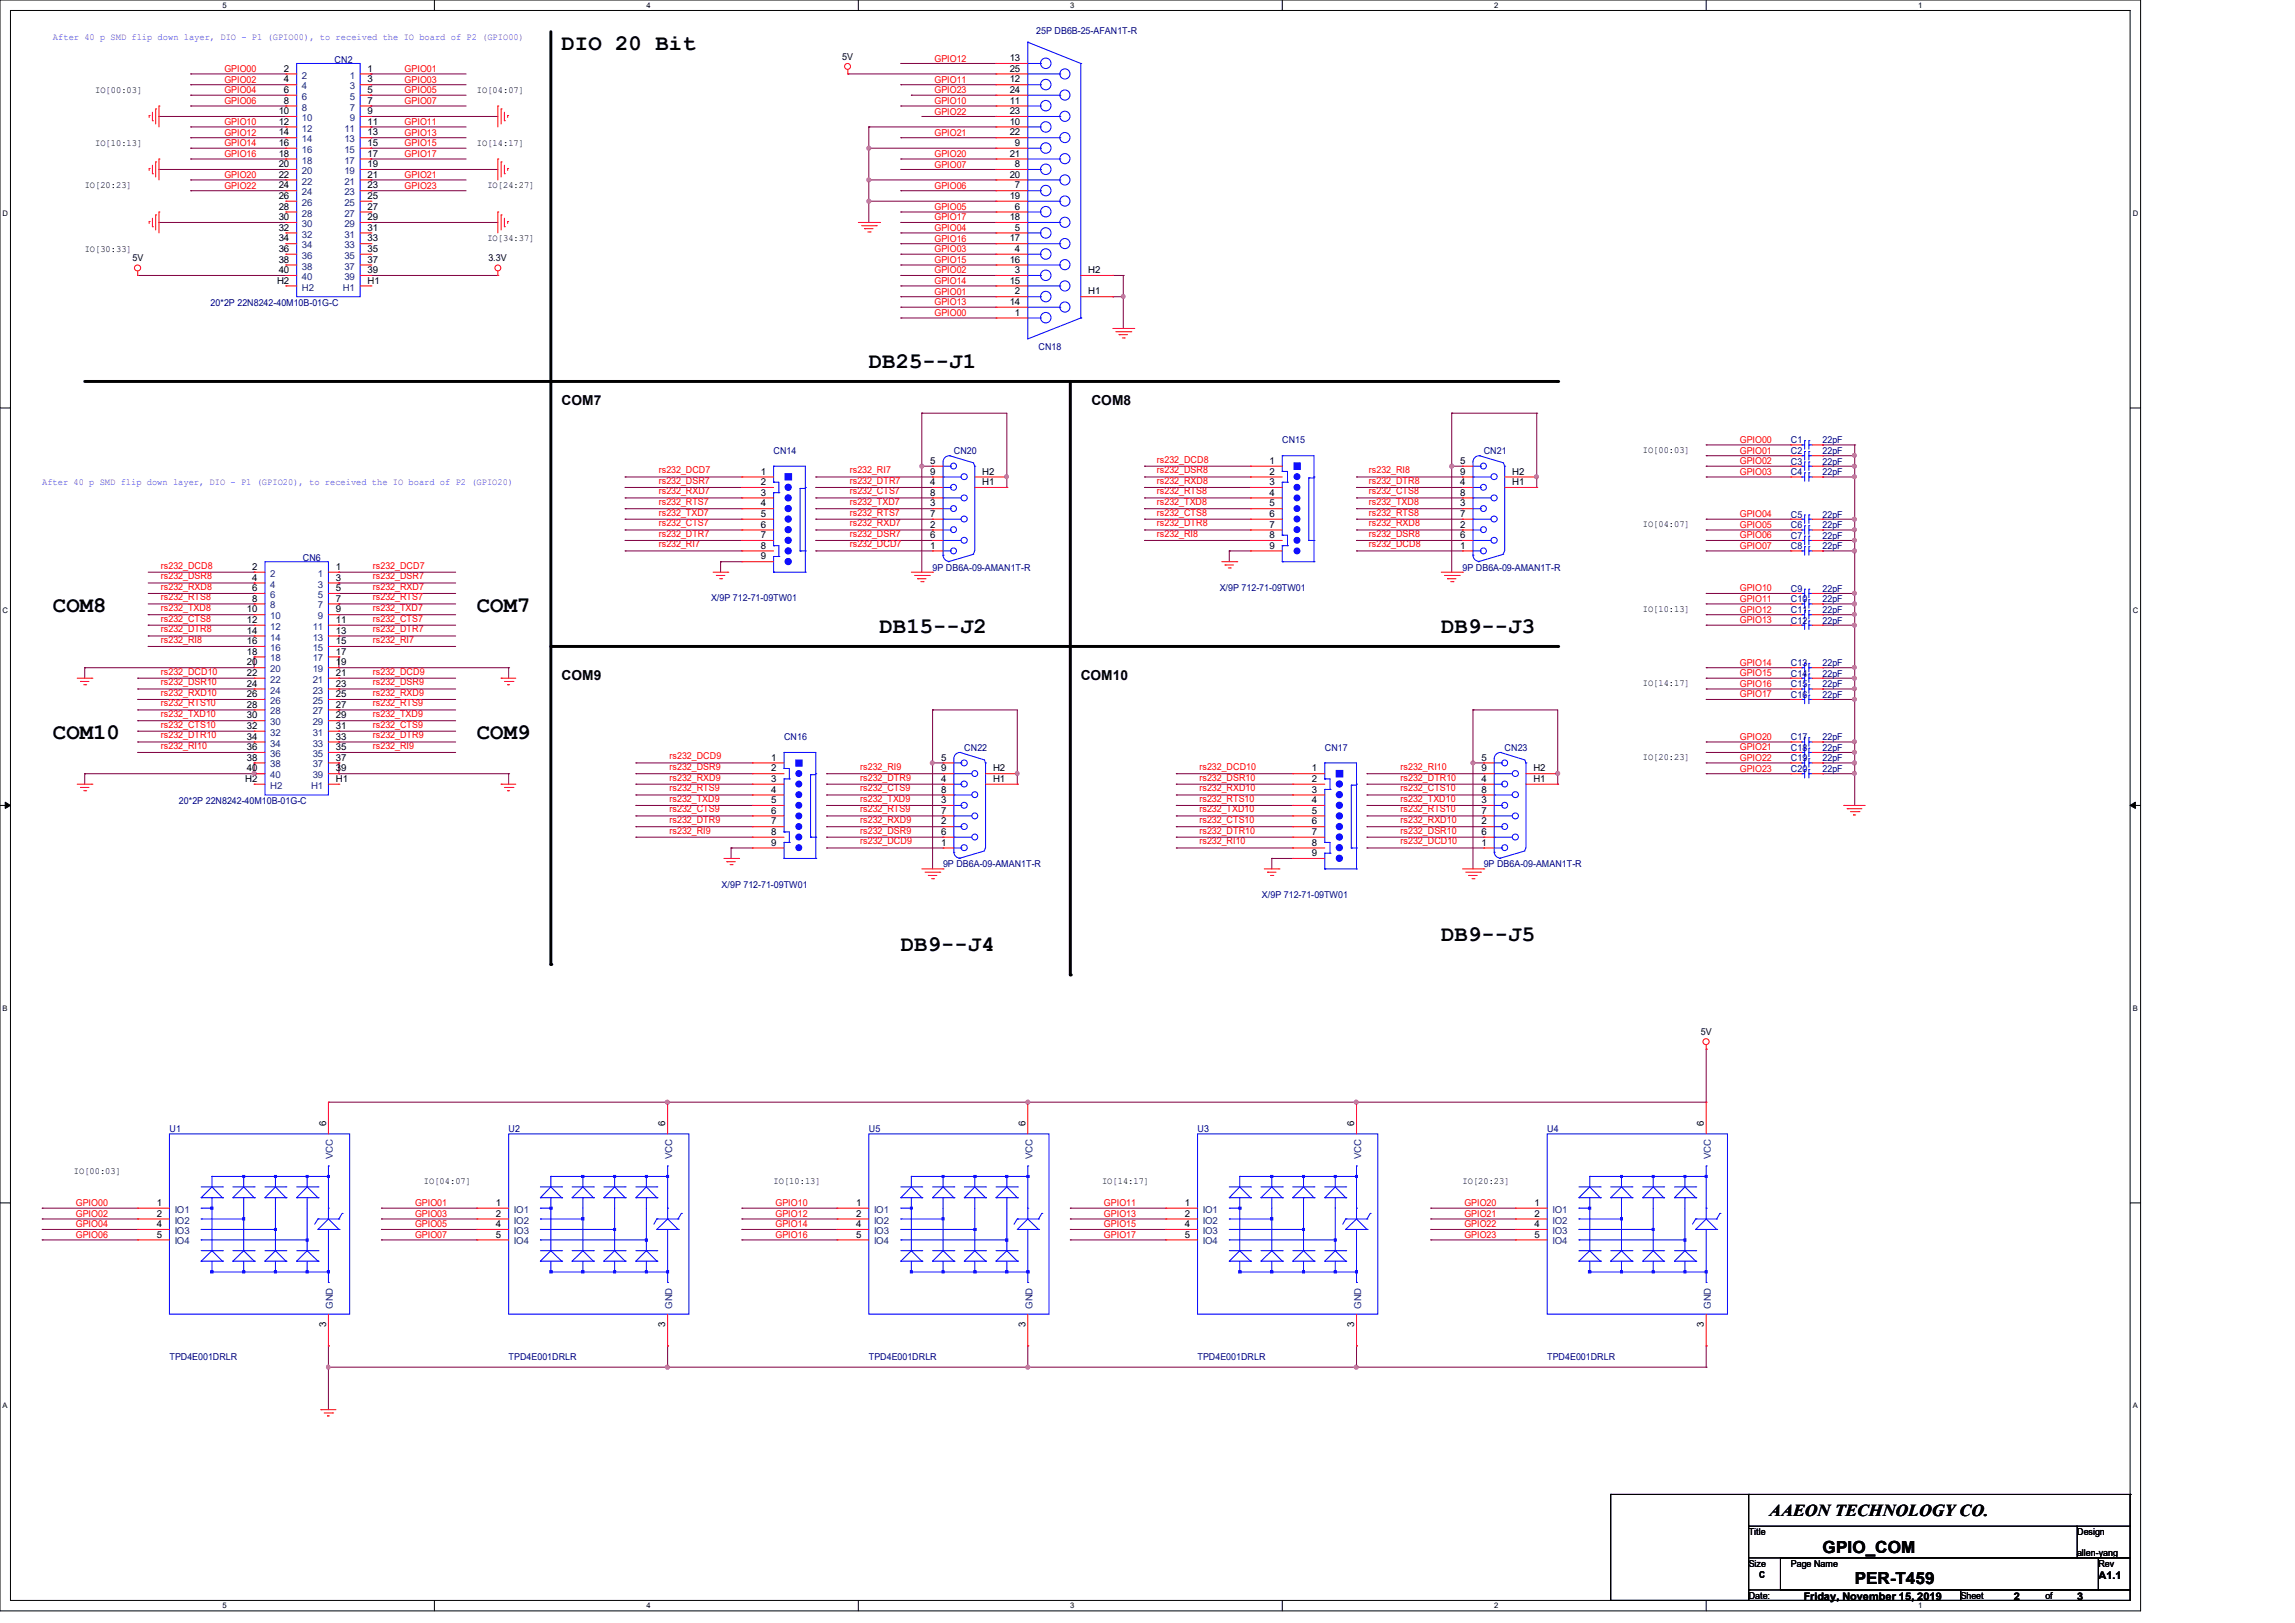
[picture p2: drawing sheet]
<svg xmlns="http://www.w3.org/2000/svg" width="297mm" height="210mm" viewBox="0 0 297 210" stroke-linecap="round" stroke-linejoin="round" font-family="sans-serif">
<defs><g id="words">
<g font-size="2.9">
<text x="72.7" y="6.5">DIO 20 Bit</text>
<text x="112.4" y="47.7">DB25--J1</text>
<text x="6.9" y="79.2">COM8</text>
<text x="61.7" y="79.2">COM7</text>
<text x="113.8" y="82">DB15--J2</text>
<text x="186.5" y="82">DB9--J3</text>
<text x="6.9" y="95.7">COM10</text>
<text x="61.7" y="95.7">COM9</text>
<text x="116.6" y="123.1">DB9--J4</text>
<text x="186.5" y="121.7">DB9--J5</text>
</g>
<g font-size="2.2">
<text x="229" y="196.2">AAEON TECHNOLOGY CO.</text>
<text x="235.9" y="200.9">GPIO_COM</text>
<text x="240" y="205">PER-T459</text>
</g>
<g font-size="1.8">
<text x="72.7" y="52.4">COM7</text>
<text x="141.3" y="52.4">COM8</text>
<text x="72.7" y="88.1">COM9</text>
<text x="139.9" y="88.1">COM10</text>
</g>
<g font-size="1.4">
<text x="233.4" y="207">Friday, November 15, 2019</text>
<text x="260.6" y="207">2</text>
<text x="268.8" y="207">3</text>
<text x="271.6" y="204.3">A1.1</text>
</g>
<g font-size="1.2" fill="#8000ff">
<text x="6.9" y="5.1">After 40 p SMD flip down layer, DIO - P1 (GPIO00), to received the IO board of P2 (GPIO00)</text>
<text x="5.5" y="62.7">After 40 p SMD flip down layer, DIO - P1 (GPIO20), to received the IO board of P2 (GPIO20)</text>
</g>
<g font-size="1.2" fill="#000080">
<text x="134.1" y="4.4">25P DB6B-25-AFAN1T-R</text>
<text x="43.3" y="8.1">CN2</text>
<text x="27.3" y="39.5">20*2P 22N8242-40M10B-01G-C</text>
<text x="134.4" y="45.3">CN18</text>
<text x="100.1" y="58.7">CN14</text>
<text x="123.4" y="58.7">CN20</text>
<text x="165.9" y="57.4">CN15</text>
<text x="192" y="58.7">CN21</text>
<text x="231.8" y="57.4">C1</text>
<text x="231.8" y="58.7">C2</text>
<text x="235.9" y="57.4">22pF</text>
<text x="235.9" y="58.7">22pF</text>
<text x="231.8" y="60.1">C3</text>
<text x="231.8" y="61.5">C4</text>
<text x="235.9" y="60.1">22pF</text>
<text x="235.9" y="61.5">22pF</text>
<text x="231.8" y="71.1">C8</text>
<text x="231.8" y="67">C5</text>
<text x="231.8" y="68.3">C6</text>
<text x="231.8" y="69.7">C7</text>
<text x="235.9" y="71.1">22pF</text>
<text x="235.9" y="67">22pF</text>
<text x="235.9" y="68.3">22pF</text>
<text x="235.9" y="69.7">22pF</text>
<text x="39.2" y="72.6">CN6</text>
<text x="92" y="77.8">X/9P 712-71-09TW01</text>
<text x="120.7" y="73.8">9P DB6A-09-AMAN1T-R</text>
<text x="157.9" y="76.4">X/9P 712-71-09TW01</text>
<text x="189.3" y="73.8">9P DB6A-09-AMAN1T-R</text>
<text x="231.8" y="76.6">C9</text>
<text x="231.8" y="77.9">C10</text>
<text x="235.9" y="76.6">22pF</text>
<text x="235.9" y="77.9">22pF</text>
<text x="231.8" y="79.3">C11</text>
<text x="231.8" y="80.7">C12</text>
<text x="235.9" y="79.3">22pF</text>
<text x="235.9" y="80.7">22pF</text>
<text x="231.8" y="88.9">C15</text>
<text x="231.8" y="86.1">C13</text>
<text x="231.8" y="87.5">C14</text>
<text x="235.9" y="88.9">22pF</text>
<text x="235.9" y="86.1">22pF</text>
<text x="235.9" y="87.5">22pF</text>
<text x="101.5" y="95.8">CN16</text>
<text x="231.8" y="90.3">C16</text>
<text x="231.8" y="95.8">C17</text>
<text x="235.9" y="90.3">22pF</text>
<text x="235.9" y="95.8">22pF</text>
<text x="124.8" y="97.2">CN22</text>
<text x="171.4" y="97.2">CN17</text>
<text x="194.7" y="97.2">CN23</text>
<text x="231.8" y="97.2">C18</text>
<text x="231.8" y="98.5">C19</text>
<text x="231.8" y="99.9">C20</text>
<text x="235.9" y="97.2">22pF</text>
<text x="235.9" y="98.5">22pF</text>
<text x="235.9" y="99.9">22pF</text>
<text x="23.2" y="104">20*2P 22N8242-40M10B-01G-C</text>
<text x="122" y="112.2">9P DB6A-09-AMAN1T-R</text>
<text x="192" y="112.2">9P DB6A-09-AMAN1T-R</text>
<text x="93.4" y="114.8">X/9P 712-71-09TW01</text>
<text x="163.3" y="116.2">X/9P 712-71-09TW01</text>
<text x="21.9" y="146.5">U1</text>
<text x="65.8" y="146.5">U2</text>
<text x="112.4" y="146.5">U5</text>
<text x="155" y="146.5">U3</text>
<text x="200.2" y="146.5">U4</text>
<text x="21.9" y="176">TPD4E001DRLR</text>
<text x="65.8" y="176">TPD4E001DRLR</text>
<text x="112.4" y="176">TPD4E001DRLR</text>
<text x="155" y="176">TPD4E001DRLR</text>
<text x="200.2" y="176">TPD4E001DRLR</text>
</g>
<g font-size="1.2">
<text x="12.3" y="12">IO[00:03]</text>
<text x="36.7" y="9.3">2</text>
<text x="36.7" y="10.7">4</text>
<text x="47.6" y="9.3">1</text>
<text x="47.6" y="10.7">3</text>
<text x="61.7" y="12">IO[04:07]</text>
<text x="109" y="7.7">5V</text>
<text x="130.7" y="10.7">12</text>
<text x="130.7" y="7.9">13</text>
<text x="130.7" y="9.3">25</text>
<text x="36.1" y="14.8">10</text>
<text x="36.1" y="16.1">12</text>
<text x="36.1" y="17.5">14</text>
<text x="36.7" y="12">6</text>
<text x="36.7" y="13.4">8</text>
<text x="47.6" y="12">5</text>
<text x="47.6" y="13.4">7</text>
<text x="47.6" y="14.8">9</text>
<text x="47.6" y="16.1">11</text>
<text x="47.6" y="17.5">13</text>
<text x="130.7" y="16.1">10</text>
<text x="130.7" y="13.4">11</text>
<text x="130.7" y="17.5">22</text>
<text x="130.7" y="14.8">23</text>
<text x="130.7" y="12">24</text>
<text x="12.3" y="18.8">IO[10:13]</text>
<text x="36.1" y="18.9">16</text>
<text x="36.1" y="20.3">18</text>
<text x="36.1" y="21.6">20</text>
<text x="36.1" y="23">22</text>
<text x="47.6" y="18.9">15</text>
<text x="47.6" y="20.3">17</text>
<text x="47.6" y="21.6">19</text>
<text x="47.6" y="23">21</text>
<text x="61.7" y="18.8">IO[14:17]</text>
<text x="130.7" y="23">20</text>
<text x="130.7" y="20.3">21</text>
<text x="131.4" y="21.6">8</text>
<text x="131.4" y="18.9">9</text>
<text x="11" y="24.3">IO[20:23]</text>
<text x="36.1" y="24.4">24</text>
<text x="36.1" y="25.7">26</text>
<text x="36.1" y="27.1">28</text>
<text x="36.1" y="28.5">30</text>
<text x="36.1" y="29.8">32</text>
<text x="47.6" y="24.4">23</text>
<text x="47.6" y="25.7">25</text>
<text x="47.6" y="27.1">27</text>
<text x="47.6" y="28.5">29</text>
<text x="47.6" y="29.8">31</text>
<text x="63.1" y="24.3">IO[24:27]</text>
<text x="130.7" y="28.5">18</text>
<text x="130.7" y="25.7">19</text>
<text x="131.4" y="29.8">5</text>
<text x="131.4" y="27.1">6</text>
<text x="131.4" y="24.4">7</text>
<text x="11" y="32.6">IO[30:33]</text>
<text x="17.1" y="33.8">5V</text>
<text x="36.1" y="31.2">34</text>
<text x="36.1" y="32.6">36</text>
<text x="36.1" y="34">38</text>
<text x="36.1" y="35.3">40</text>
<text x="47.6" y="31.2">33</text>
<text x="47.6" y="32.6">35</text>
<text x="47.6" y="34">37</text>
<text x="47.6" y="35.3">39</text>
<text x="63.1" y="31.2">IO[34:37]</text>
<text x="63.2" y="33.8">3.3V</text>
<text x="130.7" y="34">16</text>
<text x="130.7" y="31.2">17</text>
<text x="131.4" y="35.3">3</text>
<text x="131.4" y="32.6">4</text>
<text x="140.8" y="35.3">H2</text>
<text x="35.9" y="36.7">H2</text>
<text x="47.6" y="36.7">H1</text>
<text x="130.7" y="39.5">14</text>
<text x="130.7" y="36.7">15</text>
<text x="131.4" y="40.9">1</text>
<text x="131.4" y="38.1">2</text>
<text x="140.8" y="38.1">H1</text>
<text x="212.6" y="58.6">IO[00:03]</text>
<text x="98.5" y="61.4">1</text>
<text x="98.5" y="62.8">2</text>
<text x="98.5" y="64.1">3</text>
<text x="98.5" y="65.5">4</text>
<text x="120.4" y="60">5</text>
<text x="120.4" y="61.4">9</text>
<text x="120.4" y="62.8">4</text>
<text x="120.4" y="64.1">8</text>
<text x="120.4" y="65.5">3</text>
<text x="127.1" y="62.8">H1</text>
<text x="127.1" y="61.4">H2</text>
<text x="164.3" y="60">1</text>
<text x="164.3" y="61.4">2</text>
<text x="164.3" y="62.8">3</text>
<text x="164.3" y="64.1">4</text>
<text x="164.3" y="65.5">5</text>
<text x="189" y="60">5</text>
<text x="189" y="61.4">9</text>
<text x="189" y="62.8">4</text>
<text x="189" y="64.1">8</text>
<text x="189" y="65.5">3</text>
<text x="195.7" y="62.8">H1</text>
<text x="195.7" y="61.4">H2</text>
<text x="98.5" y="66.9">5</text>
<text x="98.5" y="68.3">6</text>
<text x="98.5" y="69.6">7</text>
<text x="98.5" y="71">8</text>
<text x="120.4" y="66.9">7</text>
<text x="120.4" y="68.3">2</text>
<text x="120.4" y="69.6">6</text>
<text x="120.4" y="71">1</text>
<text x="164.3" y="66.9">6</text>
<text x="164.3" y="68.3">7</text>
<text x="164.3" y="69.6">8</text>
<text x="164.3" y="71">9</text>
<text x="189" y="66.9">7</text>
<text x="189" y="68.3">2</text>
<text x="189" y="69.6">6</text>
<text x="189" y="71">1</text>
<text x="212.6" y="68.2">IO[04:07]</text>
<text x="32.6" y="73.7">2</text>
<text x="32.6" y="75.1">4</text>
<text x="32.6" y="76.5">6</text>
<text x="32.6" y="77.9">8</text>
<text x="43.5" y="73.7">1</text>
<text x="43.5" y="75.1">3</text>
<text x="43.5" y="76.5">5</text>
<text x="43.5" y="77.9">7</text>
<text x="98.5" y="72.4">9</text>
<text x="32" y="79.2">10</text>
<text x="32" y="80.6">12</text>
<text x="32" y="82">14</text>
<text x="32" y="83.4">16</text>
<text x="43.5" y="79.2">9</text>
<text x="43.5" y="80.6">11</text>
<text x="43.5" y="82">13</text>
<text x="43.5" y="83.4">15</text>
<text x="212.6" y="79.2">IO[10:13]</text>
<text x="32" y="84.7">18</text>
<text x="32" y="86.1">20</text>
<text x="32" y="87.5">22</text>
<text x="32" y="88.9">24</text>
<text x="43.5" y="84.7">17</text>
<text x="43.5" y="86.1">19</text>
<text x="43.5" y="87.5">21</text>
<text x="43.5" y="88.9">23</text>
<text x="212.6" y="88.8">IO[14:17]</text>
<text x="32" y="90.2">26</text>
<text x="32" y="91.6">28</text>
<text x="32" y="93">30</text>
<text x="32" y="94.3">32</text>
<text x="32" y="95.7">34</text>
<text x="43.5" y="90.2">25</text>
<text x="43.5" y="91.6">27</text>
<text x="43.5" y="93">29</text>
<text x="43.5" y="94.3">31</text>
<text x="43.5" y="95.7">33</text>
<text x="31.7" y="101.2">H2</text>
<text x="32" y="97.1">36</text>
<text x="32" y="98.4">38</text>
<text x="32" y="99.8">40</text>
<text x="43.5" y="97.1">35</text>
<text x="43.5" y="98.4">37</text>
<text x="43.5" y="99.8">39</text>
<text x="43.5" y="101.2">H1</text>
<text x="99.8" y="98.4">1</text>
<text x="99.8" y="99.8">2</text>
<text x="99.8" y="101.2">3</text>
<text x="121.8" y="98.4">5</text>
<text x="121.8" y="99.8">9</text>
<text x="121.8" y="101.2">4</text>
<text x="128.5" y="101.2">H1</text>
<text x="128.5" y="99.8">H2</text>
<text x="169.8" y="99.8">1</text>
<text x="169.8" y="101.2">2</text>
<text x="191.7" y="98.4">5</text>
<text x="191.7" y="99.8">9</text>
<text x="191.7" y="101.2">4</text>
<text x="198.5" y="101.2">H1</text>
<text x="198.5" y="99.8">H2</text>
<text x="212.6" y="98.4">IO[20:23]</text>
<text x="99.8" y="102.6">4</text>
<text x="99.8" y="103.9">5</text>
<text x="99.8" y="105.3">6</text>
<text x="99.8" y="106.7">7</text>
<text x="121.8" y="102.6">8</text>
<text x="121.8" y="103.9">3</text>
<text x="121.8" y="105.3">7</text>
<text x="121.8" y="106.7">2</text>
<text x="169.8" y="102.6">3</text>
<text x="169.8" y="103.9">4</text>
<text x="169.8" y="105.3">5</text>
<text x="169.8" y="106.7">6</text>
<text x="191.7" y="102.6">8</text>
<text x="191.7" y="103.9">3</text>
<text x="191.7" y="105.3">7</text>
<text x="191.7" y="106.7">2</text>
<text x="99.8" y="108">8</text>
<text x="99.8" y="109.4">9</text>
<text x="121.8" y="108">6</text>
<text x="121.8" y="109.4">1</text>
<text x="169.8" y="108">7</text>
<text x="169.8" y="109.4">8</text>
<text x="169.8" y="110.8">9</text>
<text x="191.7" y="108">6</text>
<text x="191.7" y="109.4">1</text>
<text x="220.1" y="133.9">5V</text>
<text x="42.2" y="145.7" transform="rotate(-90 42.2 145.7)">6</text>
<text x="86.1" y="145.7" transform="rotate(-90 86.1 145.7)">6</text>
<text x="132.7" y="145.7" transform="rotate(-90 132.7 145.7)">6</text>
<text x="175.3" y="145.7" transform="rotate(-90 175.3 145.7)">6</text>
<text x="220.5" y="145.7" transform="rotate(-90 220.5 145.7)">6</text>
<text x="9.6" y="151.9">IO[00:03]</text>
<text x="54.9" y="153.2">IO[04:07]</text>
<text x="100.1" y="153.2">IO[10:13]</text>
<text x="142.6" y="153.2">IO[14:17]</text>
<text x="189.3" y="153.2">IO[20:23]</text>
<text x="20.3" y="156">1</text>
<text x="20.3" y="157.4">2</text>
<text x="20.3" y="158.8">4</text>
<text x="20.3" y="160.1">5</text>
<text x="64.2" y="156">1</text>
<text x="64.2" y="157.4">2</text>
<text x="64.2" y="158.8">4</text>
<text x="64.2" y="160.1">5</text>
<text x="110.8" y="156">1</text>
<text x="110.8" y="157.4">2</text>
<text x="110.8" y="158.8">4</text>
<text x="110.8" y="160.1">5</text>
<text x="153.3" y="156">1</text>
<text x="153.3" y="157.4">2</text>
<text x="153.3" y="158.8">4</text>
<text x="153.3" y="160.1">5</text>
<text x="198.6" y="156">1</text>
<text x="198.6" y="157.4">2</text>
<text x="198.6" y="158.8">4</text>
<text x="198.6" y="160.1">5</text>
<text x="42.2" y="171.7" transform="rotate(-90 42.2 171.7)">3</text>
<text x="86.1" y="171.7" transform="rotate(-90 86.1 171.7)">3</text>
<text x="132.7" y="171.7" transform="rotate(-90 132.7 171.7)">3</text>
<text x="175.3" y="171.7" transform="rotate(-90 175.3 171.7)">3</text>
<text x="220.5" y="171.7" transform="rotate(-90 220.5 171.7)">3</text>
<text x="226.3" y="198.6">Title</text>
<text x="226.3" y="202.7">Size</text>
<text x="231.8" y="202.7">Page Name</text>
<text x="268.8" y="198.6">Design</text>
<text x="268.8" y="201.4">allen-yang</text>
<text x="271.6" y="202.7">Rev</text>
<text x="226.3" y="206.9">Date:</text>
<text x="227.7" y="204.1">C</text>
<text x="253.7" y="206.9">Sheet</text>
<text x="264.7" y="206.9">of</text>
</g>
<g font-size="1.2" fill="#f00">
<text x="29" y="9.3">GPIO00</text>
<text x="29" y="10.7">GPIO02</text>
<text x="52.4" y="9.3">GPIO01</text>
<text x="52.4" y="10.7">GPIO03</text>
<text x="120.9" y="8">GPIO12</text>
<text x="120.9" y="10.7">GPIO11</text>
<text x="29" y="16.2">GPIO10</text>
<text x="29" y="17.6">GPIO12</text>
<text x="29" y="13.5">GPIO06</text>
<text x="29" y="12.1">GPIO04</text>
<text x="52.4" y="17.6">GPIO13</text>
<text x="52.4" y="16.2">GPIO11</text>
<text x="52.4" y="12.1">GPIO05</text>
<text x="52.4" y="13.5">GPIO07</text>
<text x="120.9" y="13.5">GPIO10</text>
<text x="120.9" y="17.6">GPIO21</text>
<text x="120.9" y="14.8">GPIO22</text>
<text x="120.9" y="12.1">GPIO23</text>
<text x="29" y="18.9">GPIO14</text>
<text x="29" y="20.3">GPIO16</text>
<text x="29" y="23">GPIO20</text>
<text x="52.4" y="18.9">GPIO15</text>
<text x="52.4" y="20.3">GPIO17</text>
<text x="52.4" y="23">GPIO21</text>
<text x="120.9" y="21.7">GPIO07</text>
<text x="120.9" y="20.3">GPIO20</text>
<text x="29" y="24.4">GPIO22</text>
<text x="52.4" y="24.4">GPIO23</text>
<text x="120.9" y="24.4">GPIO06</text>
<text x="120.9" y="29.9">GPIO04</text>
<text x="120.9" y="27.2">GPIO05</text>
<text x="120.9" y="28.5">GPIO17</text>
<text x="120.9" y="35.4">GPIO02</text>
<text x="120.9" y="32.6">GPIO03</text>
<text x="120.9" y="34">GPIO15</text>
<text x="120.9" y="31.3">GPIO16</text>
<text x="120.9" y="40.9">GPIO00</text>
<text x="120.9" y="38.1">GPIO01</text>
<text x="120.9" y="36.7">GPIO14</text>
<text x="120.9" y="39.5">GPIO13</text>
<text x="149.7" y="59.9">rs232_DCD8</text>
<text x="225.2" y="57.3">GPIO00</text>
<text x="225.2" y="58.7">GPIO01</text>
<text x="85.3" y="64">rs232_RXD7</text>
<text x="85.3" y="62.6">rs232_DSR7</text>
<text x="85.3" y="61.3">rs232_DCD7</text>
<text x="85.3" y="65.4">rs232_RTS7</text>
<text x="110" y="65.4">rs232_TXD7</text>
<text x="110" y="61.3">rs232_RI7</text>
<text x="110" y="64">rs232_CTS7</text>
<text x="110" y="62.6">rs232_DTR7</text>
<text x="149.7" y="61.3">rs232_DSR8</text>
<text x="149.7" y="64">rs232_RTS8</text>
<text x="149.7" y="62.6">rs232_RXD8</text>
<text x="149.7" y="65.4">rs232_TXD8</text>
<text x="177.2" y="64">rs232_CTS8</text>
<text x="177.2" y="61.3">rs232_RI8</text>
<text x="177.2" y="62.6">rs232_DTR8</text>
<text x="177.2" y="65.4">rs232_TXD8</text>
<text x="225.2" y="60.1">GPIO02</text>
<text x="225.2" y="61.5">GPIO03</text>
<text x="85.3" y="66.7">rs232_TXD7</text>
<text x="85.3" y="70.8">rs232_RI7</text>
<text x="85.3" y="69.5">rs232_DTR7</text>
<text x="85.3" y="68.1">rs232_CTS7</text>
<text x="110" y="68.1">rs232_RXD7</text>
<text x="110" y="69.5">rs232_DSR7</text>
<text x="110" y="70.8">rs232_DCD7</text>
<text x="110" y="66.7">rs232_RTS7</text>
<text x="149.7" y="66.7">rs232_CTS8</text>
<text x="149.7" y="69.5">rs232_RI8</text>
<text x="149.7" y="68.1">rs232_DTR8</text>
<text x="177.2" y="70.8">rs232_DCD8</text>
<text x="177.2" y="69.5">rs232_DSR8</text>
<text x="177.2" y="66.7">rs232_RTS8</text>
<text x="177.2" y="68.1">rs232_RXD8</text>
<text x="225.2" y="71">GPIO07</text>
<text x="225.2" y="69.7">GPIO06</text>
<text x="225.2" y="68.3">GPIO05</text>
<text x="225.2" y="66.9">GPIO04</text>
<text x="20.8" y="73.6">rs232_DCD8</text>
<text x="20.8" y="75">rs232_DSR8</text>
<text x="20.8" y="77.7">rs232_RTS8</text>
<text x="20.8" y="76.3">rs232_RXD8</text>
<text x="48.3" y="76.3">rs232_RXD7</text>
<text x="48.3" y="75">rs232_DSR7</text>
<text x="48.3" y="73.6">rs232_DCD7</text>
<text x="48.3" y="77.7">rs232_RTS7</text>
<text x="225.2" y="76.5">GPIO10</text>
<text x="225.2" y="77.9">GPIO11</text>
<text x="20.8" y="80.4">rs232_CTS8</text>
<text x="20.8" y="83.2">rs232_RI8</text>
<text x="20.8" y="81.8">rs232_DTR8</text>
<text x="20.8" y="79.1">rs232_TXD8</text>
<text x="48.3" y="79.1">rs232_TXD7</text>
<text x="48.3" y="83.2">rs232_RI7</text>
<text x="48.3" y="81.8">rs232_DTR7</text>
<text x="48.3" y="80.4">rs232_CTS7</text>
<text x="225.2" y="80.6">GPIO13</text>
<text x="225.2" y="79.3">GPIO12</text>
<text x="20.8" y="88.7">rs232_DSR10</text>
<text x="20.8" y="87.3">rs232_DCD10</text>
<text x="48.3" y="88.7">rs232_DSR9</text>
<text x="48.3" y="87.3">rs232_DCD9</text>
<text x="225.2" y="86.1">GPIO14</text>
<text x="225.2" y="87.5">GPIO15</text>
<text x="225.2" y="88.9">GPIO16</text>
<text x="20.8" y="90">rs232_RXD10</text>
<text x="20.8" y="92.8">rs232_TXD10</text>
<text x="20.8" y="91.4">rs232_RTS10</text>
<text x="20.8" y="95.5">rs232_DTR10</text>
<text x="20.8" y="94.1">rs232_CTS10</text>
<text x="48.3" y="90">rs232_RXD9</text>
<text x="48.3" y="92.8">rs232_TXD9</text>
<text x="48.3" y="91.4">rs232_RTS9</text>
<text x="48.3" y="95.5">rs232_DTR9</text>
<text x="48.3" y="94.1">rs232_CTS9</text>
<text x="225.2" y="90.3">GPIO17</text>
<text x="225.2" y="95.8">GPIO20</text>
<text x="20.8" y="96.9">rs232_RI10</text>
<text x="48.3" y="96.9">rs232_RI9</text>
<text x="86.7" y="101">rs232_RXD9</text>
<text x="86.7" y="99.7">rs232_DSR9</text>
<text x="86.7" y="98.3">rs232_DCD9</text>
<text x="111.3" y="99.7">rs232_RI9</text>
<text x="111.3" y="101">rs232_DTR9</text>
<text x="155.2" y="99.7">rs232_DCD10</text>
<text x="155.2" y="101">rs232_DSR10</text>
<text x="181.3" y="99.7">rs232_RI10</text>
<text x="181.3" y="101">rs232_DTR10</text>
<text x="225.2" y="99.9">GPIO23</text>
<text x="225.2" y="98.5">GPIO22</text>
<text x="225.2" y="97.1">GPIO21</text>
<text x="86.7" y="103.8">rs232_TXD9</text>
<text x="86.7" y="102.4">rs232_RTS9</text>
<text x="86.7" y="107.9">rs232_RI9</text>
<text x="86.7" y="106.5">rs232_DTR9</text>
<text x="86.7" y="105.1">rs232_CTS9</text>
<text x="111.3" y="106.5">rs232_RXD9</text>
<text x="111.3" y="107.9">rs232_DSR9</text>
<text x="111.3" y="103.8">rs232_TXD9</text>
<text x="111.3" y="105.1">rs232_RTS9</text>
<text x="111.3" y="102.4">rs232_CTS9</text>
<text x="155.2" y="102.4">rs232_RXD10</text>
<text x="155.2" y="105.1">rs232_TXD10</text>
<text x="155.2" y="103.8">rs232_RTS10</text>
<text x="155.2" y="107.9">rs232_DTR10</text>
<text x="155.2" y="106.5">rs232_CTS10</text>
<text x="181.3" y="106.5">rs232_RXD10</text>
<text x="181.3" y="107.9">rs232_DSR10</text>
<text x="181.3" y="103.8">rs232_TXD10</text>
<text x="181.3" y="105.1">rs232_RTS10</text>
<text x="181.3" y="102.4">rs232_CTS10</text>
<text x="111.3" y="109.3">rs232_DCD9</text>
<text x="155.2" y="109.3">rs232_RI10</text>
<text x="181.3" y="109.3">rs232_DCD10</text>
<text x="9.8" y="156.1">GPIO00</text>
<text x="9.8" y="157.5">GPIO02</text>
<text x="9.8" y="160.2">GPIO06</text>
<text x="9.8" y="158.8">GPIO04</text>
<text x="53.7" y="156.1">GPIO01</text>
<text x="53.7" y="157.5">GPIO03</text>
<text x="53.7" y="158.8">GPIO05</text>
<text x="53.7" y="160.2">GPIO07</text>
<text x="100.4" y="156.1">GPIO10</text>
<text x="100.4" y="157.5">GPIO12</text>
<text x="100.4" y="158.8">GPIO14</text>
<text x="100.4" y="160.2">GPIO16</text>
<text x="142.9" y="157.5">GPIO13</text>
<text x="142.9" y="156.1">GPIO11</text>
<text x="142.9" y="158.8">GPIO15</text>
<text x="142.9" y="160.2">GPIO17</text>
<text x="189.5" y="160.2">GPIO23</text>
<text x="189.5" y="158.8">GPIO22</text>
<text x="189.5" y="157.5">GPIO21</text>
<text x="189.5" y="156.1">GPIO20</text>
</g>
<g font-size="1.2" fill="#004080">
<text x="39.1" y="10.2">2</text>
<text x="39.1" y="11.6">4</text>
<text x="45.3" y="10.2">1</text>
<text x="45.3" y="11.6">3</text>
<text x="39.1" y="12.9">6</text>
<text x="39.1" y="14.3">8</text>
<text x="39.1" y="15.7">10</text>
<text x="39.1" y="17">12</text>
<text x="44.6" y="17">11</text>
<text x="45.3" y="12.9">5</text>
<text x="45.3" y="14.3">7</text>
<text x="45.3" y="15.7">9</text>
<text x="39.1" y="18.4">14</text>
<text x="39.1" y="19.8">16</text>
<text x="39.1" y="21.2">18</text>
<text x="39.1" y="22.5">20</text>
<text x="39.1" y="23.9">22</text>
<text x="44.6" y="18.4">13</text>
<text x="44.6" y="19.8">15</text>
<text x="44.6" y="21.2">17</text>
<text x="44.6" y="22.5">19</text>
<text x="44.6" y="23.9">21</text>
<text x="39.1" y="25.3">24</text>
<text x="39.1" y="26.6">26</text>
<text x="39.1" y="28">28</text>
<text x="39.1" y="29.4">30</text>
<text x="44.6" y="25.3">23</text>
<text x="44.6" y="26.6">25</text>
<text x="44.6" y="28">27</text>
<text x="44.6" y="29.4">29</text>
<text x="39.1" y="30.7">32</text>
<text x="39.1" y="32.1">34</text>
<text x="39.1" y="33.5">36</text>
<text x="39.1" y="34.9">38</text>
<text x="44.6" y="30.7">31</text>
<text x="44.6" y="32.1">33</text>
<text x="44.6" y="33.5">35</text>
<text x="44.6" y="34.9">37</text>
<text x="39.1" y="36.2">40</text>
<text x="39.1" y="37.6">H2</text>
<text x="44.4" y="37.6">H1</text>
<text x="44.6" y="36.2">39</text>
<text x="35" y="74.6">2</text>
<text x="35" y="76">4</text>
<text x="35" y="77.4">6</text>
<text x="41.1" y="74.6">1</text>
<text x="41.1" y="76">3</text>
<text x="41.1" y="77.4">5</text>
<text x="35" y="78.7">8</text>
<text x="35" y="80.1">10</text>
<text x="35" y="81.5">12</text>
<text x="35" y="82.9">14</text>
<text x="40.5" y="81.5">11</text>
<text x="40.5" y="82.9">13</text>
<text x="41.1" y="78.7">7</text>
<text x="41.1" y="80.1">9</text>
<text x="35" y="84.2">16</text>
<text x="35" y="85.6">18</text>
<text x="35" y="87">20</text>
<text x="35" y="88.3">22</text>
<text x="35" y="89.7">24</text>
<text x="40.5" y="84.2">15</text>
<text x="40.5" y="85.6">17</text>
<text x="40.5" y="87">19</text>
<text x="40.5" y="88.3">21</text>
<text x="40.5" y="89.7">23</text>
<text x="35" y="91.1">26</text>
<text x="35" y="92.5">28</text>
<text x="35" y="93.9">30</text>
<text x="35" y="95.2">32</text>
<text x="40.5" y="91.1">25</text>
<text x="40.5" y="92.5">27</text>
<text x="40.5" y="93.9">29</text>
<text x="40.5" y="95.2">31</text>
<text x="35" y="96.6">34</text>
<text x="35" y="98">36</text>
<text x="35" y="99.3">38</text>
<text x="35" y="100.7">40</text>
<text x="40.5" y="96.6">33</text>
<text x="40.5" y="98">35</text>
<text x="40.5" y="99.3">37</text>
<text x="40.5" y="100.7">39</text>
<text x="35" y="102.1">H2</text>
<text x="40.3" y="102.1">H1</text>
<text x="43.1" y="150" transform="rotate(-90 43.1 150)">VCC</text>
<text x="87" y="150" transform="rotate(-90 87 150)">VCC</text>
<text x="133.6" y="150" transform="rotate(-90 133.6 150)">VCC</text>
<text x="176.1" y="150" transform="rotate(-90 176.1 150)">VCC</text>
<text x="221.4" y="150" transform="rotate(-90 221.4 150)">VCC</text>
<text x="22.6" y="156.9">IO1</text>
<text x="22.6" y="158.3">IO2</text>
<text x="22.6" y="159.7">IO3</text>
<text x="22.6" y="161">IO4</text>
<text x="66.5" y="156.9">IO1</text>
<text x="66.5" y="158.3">IO2</text>
<text x="66.5" y="159.7">IO3</text>
<text x="66.5" y="161">IO4</text>
<text x="113.1" y="156.9">IO1</text>
<text x="113.1" y="158.3">IO2</text>
<text x="113.1" y="159.7">IO3</text>
<text x="113.1" y="161">IO4</text>
<text x="155.7" y="156.9">IO1</text>
<text x="155.7" y="158.3">IO2</text>
<text x="155.7" y="159.7">IO3</text>
<text x="155.7" y="161">IO4</text>
<text x="200.9" y="156.9">IO1</text>
<text x="200.9" y="158.3">IO2</text>
<text x="200.9" y="159.7">IO3</text>
<text x="200.9" y="161">IO4</text>
<text x="43.1" y="169.4" transform="rotate(-90 43.1 169.4)">GND</text>
<text x="87" y="169.4" transform="rotate(-90 87 169.4)">GND</text>
<text x="133.6" y="169.4" transform="rotate(-90 133.6 169.4)">GND</text>
<text x="176.1" y="169.4" transform="rotate(-90 176.1 169.4)">GND</text>
<text x="221.4" y="169.4" transform="rotate(-90 221.4 169.4)">GND</text>
</g>
<g font-size="1">
<text x="28.8" y="1">5</text>
<text x="83.7" y="1">4</text>
<text x="138.5" y="1">3</text>
<text x="193.4" y="1">2</text>
<text x="248.2" y="1">1</text>
<text x=".3" y="27.9">D</text>
<text x="276" y="27.9">D</text>
<text x=".3" y="79.4">C</text>
<text x="276" y="79.4">C</text>
<text x=".3" y="130.8">B</text>
<text x="276" y="130.8">B</text>
<text x=".3" y="182.2">A</text>
<text x="276" y="182.2">A</text>
<text x="28.8" y="208.1">5</text>
<text x="83.7" y="208.1">4</text>
<text x="138.5" y="208.1">3</text>
<text x="193.4" y="208.1">2</text>
<text x="248.2" y="208.1">1</text>
</g>
</g></defs>
<path d="M0 0h277v208.4h-277zM1.4 1.4h274.3v205.7h-274.3z" fill="none" stroke="#000" stroke-width=".13"/>
<g fill="#fff">
<path d="M28.8 .1h.5v1.1h-.5z"/>
<path d="M28.8 207.2h.5v1.1h-.5z"/>
</g>
<path d="M56.2 0v1.4M56.2 207.1v1.3" fill="none" stroke="#000" stroke-width=".13"/>
<g fill="#fff">
<path d="M83.7 .1h.5v1.1h-.5z"/>
<path d="M83.7 207.2h.5v1.1h-.5z"/>
</g>
<path d="M111.1 0v1.4M111.1 207.1v1.3" fill="none" stroke="#000" stroke-width=".13"/>
<g fill="#fff">
<path d="M138.5 .1h.6v1.1h-.6z"/>
<path d="M138.5 207.2h.6v1.1h-.6z"/>
</g>
<path d="M165.9 0v1.4M165.9 207.1v1.3" fill="none" stroke="#000" stroke-width=".13"/>
<g fill="#fff">
<path d="M193.4 .1h.5v1.1h-.5z"/>
<path d="M193.4 207.2h.5v1.1h-.5z"/>
</g>
<path d="M220.8 0v1.4M220.8 207.1v1.3" fill="none" stroke="#000" stroke-width=".13"/>
<g fill="#fff">
<path d="M248.2 .1h.6v1.1h-.6z"/>
<path d="M248.2 207.2h.6v1.1h-.6z"/>
<path d="M.3 27.1h.8v1.1h-.8z"/>
<path d="M276 27.1h.7v1.1h-.7z"/>
<path d="M.3 78.5h.8v1.1h-.8z"/>
<path d="M276 78.5h.7v1.1h-.7z"/>
</g>
<path d="M0 52.8h1.4M275.7 52.8h1.3" fill="none" stroke="#000" stroke-width=".13"/>
<g fill="#fff">
<path d="M.3 129.9h.7v1.1h-.7z"/>
<path d="M276 129.9h.6v1.1h-.6z"/>
</g>
<path d="M0 104.2h1.4M275.7 104.2h1.3" fill="none" stroke="#000" stroke-width=".13"/>
<path d="M.7 103.8l.7 .4-.7 .4zM275.7 104.2l.7-.4v.8z" fill="#000" stroke="#000" stroke-width=".13"/>
<g fill="#fff">
<path d="M.3 181.4h.7v1.1h-.7z"/>
<path d="M276 181.4h.6v1.1h-.6z"/>
</g>
<g fill="none" stroke="#000" stroke-width=".13">
<path d="M0 155.7h1.4M275.7 155.7h1.3M208.4 193.4h.1M208.4 193.4h67.3M208.4 193.4v13.7M226.3 197.5h49.4v4.1h-49.4zM226.3 193.4h.1M226.3 193.4v4.1M268.8 197.5v4.1M275.7 193.4h.1M275.7 193.4v4.1M208.4 207.1h.1"/>
<path d="M208.4 207.1h17.9M226.3 205.7h27.4v1.4h-27.4zM226.3 205.7h.1M226.3 207.1h.1M226.3 201.6v4.1M230.4 201.6h41.2v4.1h-41.2zM253.7 205.7h22v1.4h-22zM268.8 201.6h.1M271.6 201.6h4.1v4.1h-4.1z"/>
</g>
<path d="M71.3 4.1v120.7M11 49.4h190.6M138.5 49.4v76.8M71.3 83.7h130.3" fill="none" stroke="#000" stroke-width=".38"/>
<g fill="#000">
<circle cx="201.6" cy="49.4" r=".19"/>
<circle cx="201.6" cy="83.7" r=".19"/>
<circle cx="71.3" cy="124.8" r=".19"/>
<circle cx="138.5" cy="126.2" r=".19"/>
</g>
<g fill="none" stroke="#800040" stroke-width=".13">
<path d="M20.6 15.1h.1M20.6 15.1h16.4M24.7 9.6h.1M24.7 11h.1M24.7 16.4h.1M24.7 17.8h.1M24.7 19.2h.1M24.7 13.7h.1M24.7 12.3h.1M24.7 9.6h12.3M24.7 11h12.3M24.7 16.4h12.3"/>
<path d="M24.7 17.8h12.3M24.7 19.2h12.3M24.7 12.3h12.3M24.7 13.7h12.3M48 9.6h.1M48 11h.1M48 17.8h.1M48 16.4h.1M48 12.3h.1M48 15.1h.1M48 19.2h.1M48 13.7h.1"/>
<path d="M48 9.6h12.3M48 11h12.3M48 16.4h12.3M48 17.8h12.3M48 19.2h12.3M48 12.3h12.3M48 15.1h16.4M48 13.7h12.3M109.7 9.6h.1M109.7 9.6h19.2M112.4 16.4h.1M112.4 19.2h.1"/>
<path d="M112.4 16.4h16.5M112.4 19.2h16.5M112.4 16.4v12.4M116.6 13.7h.1M116.6 8.2h.1M116.6 11h.1M116.6 17.8h.1M116.6 11h12.3M116.6 17.8h12.3M116.6 13.7h12.3M116.6 8.2h12.3M117.9 12.3h.1"/>
<path d="M117.9 12.3h11M119.3 15.1h9.6M128.9 15.1h.1M17.8 35.6h.1M17.8 35.6h19.2M20.6 21.9h.1M20.6 28.8h.1M20.6 21.9h16.4M20.6 28.8h16.4M24.7 20.6h.1M24.7 23.3h.1M24.7 24.7h.1"/>
<path d="M24.7 20.6h12.3M24.7 23.3h12.3M24.7 24.7h12.3M48 20.6h.1M48 21.9h.1M48 35.6h.1M48 24.7h.1M48 23.3h.1M48 28.8h.1M48 20.6h12.3M48 21.9h16.4M48 35.6h16.4"/>
<path d="M48 23.3h12.3M48 24.7h12.3M48 28.8h16.4M112.4 23.3h.1M112.4 26h.1M112.4 23.3h16.5M112.4 26h16.5M116.6 35.6h.1M116.6 24.7h.1M116.6 30.1h.1M116.6 38.4h.1M116.6 32.9h.1"/>
<path d="M116.6 27.4h.1M116.6 21.9h.1M116.6 37h.1M116.6 39.8h.1M116.6 34.3h.1M116.6 28.8h.1M116.6 31.5h.1M116.6 20.6h.1M116.6 20.6h12.3M116.6 21.9h12.3M116.6 35.6h12.3M116.6 24.7h12.3"/>
<path d="M116.6 30.1h12.3M116.6 38.4h12.3M116.6 32.9h12.3M116.6 27.4h12.3M116.6 37h12.3M116.6 39.8h12.3M116.6 34.3h12.3M116.6 28.8h12.3M116.6 31.5h12.3M144 35.6h.1M144 38.4h.1M144 35.6h1.4"/>
<path d="M144 38.4h1.4M145.4 38.4h.1M145.4 35.6h.1M145.4 35.6v6.9M116.6 41.1h.1M116.6 41.1h12.3M119.3 53.5h.1M119.3 53.5h11v9.6M119.3 53.5v20.5M187.9 53.5h.1M187.9 53.5v20.5M187.9 53.5h11"/>
<path d="M198.9 53.5h.1M198.9 53.5v9.6M220.8 57.6h.1M220.8 59h.1M220.8 57.6h11M220.8 59h11M235.9 59h.1M235.9 57.6h.1M235.9 57.6h4.1M235.9 59h4.1M240 57.6h.1M240 59h.1"/>
<path d="M240 57.6v46.6M19.2 79.5h.1M19.2 76.8h13.7M19.2 75.4h13.7M19.2 74h13.7M19.2 79.5h13.7M19.2 78.1h13.7M32.9 74h.1M32.9 75.4h.1M32.9 78.1h.1M32.9 76.8h.1M43.9 76.8h.1"/>
<path d="M43.9 75.4h.1M43.9 74h.1M43.9 79.5h.1M43.9 78.1h.1M43.9 76.8h15.1M43.9 75.4h15.1M43.9 74h15.1M43.9 79.5h15.1M43.9 78.1h15.1M80.9 64.4h.1M80.9 63.1h.1M80.9 61.7h.1"/>
<path d="M80.9 67.2h.1M80.9 65.8h.1M80.9 71.3h.1M80.9 69.9h.1M80.9 68.6h.1M80.9 68.6h15.1M80.9 69.9h15.1M80.9 71.3h15.1M80.9 65.8h15.1M80.9 67.2h15.1M80.9 61.7h15.1M80.9 64.4h15.1"/>
<path d="M80.9 63.1h15.1M93.3 72.7h.1M93.3 72.7h2.7M93.3 72.7v1.3M105.6 68.6h.1M105.6 69.9h.1M105.6 71.3h.1M105.6 65.8h.1M105.6 67.2h.1M105.6 61.7h.1M105.6 64.4h.1M105.6 63.1h.1"/>
<path d="M105.6 68.6h15.1M105.6 69.9h15.1M105.6 71.3h15.1M105.6 65.8h15.1M105.6 67.2h15.1M105.6 61.7h15.1M105.6 64.4h15.1M105.6 63.1h15.1M119.3 60.3h.1M119.3 60.3h1.4M130.3 61.7h.1M130.3 63.1h.1"/>
<path d="M148.1 67.2h.1M148.1 60.3h.1M148.1 61.7h.1M148.1 64.4h.1M148.1 69.9h.1M148.1 68.6h.1M148.1 63.1h.1M148.1 65.8h.1M148.1 60.3h13.7M148.1 68.6h13.7M148.1 69.9h13.7M148.1 65.8h13.7"/>
<path d="M148.1 67.2h13.7M148.1 61.7h13.7M148.1 64.4h13.7M148.1 63.1h13.7M159.1 71.3h.1M159.1 71.3h2.7M159.1 71.3v1.4M175.6 64.4h.1M175.6 71.3h.1M175.6 69.9h.1M175.6 67.2h.1M175.6 61.7h.1"/>
<path d="M175.6 63.1h.1M175.6 68.6h.1M175.6 65.8h.1M175.6 68.6h13.7M175.6 69.9h13.7M175.6 71.3h13.7M175.6 65.8h13.7M175.6 67.2h13.7M175.6 61.7h13.7M175.6 64.4h13.7M175.6 63.1h13.7M187.9 60.3h.1"/>
<path d="M187.9 60.3h1.4M198.9 61.7h.1M220.8 71.3h.1M220.8 69.9h.1M220.8 68.6h.1M220.8 67.2h.1M220.8 60.3h.1M220.8 61.7h.1M220.8 76.8h.1M220.8 78.1h.1M220.8 79.5h.1M220.8 60.3h11"/>
<path d="M220.8 76.8h11M220.8 79.5h11M220.8 78.1h11M220.8 68.6h11M220.8 69.9h11M220.8 71.3h11M220.8 67.2h11M220.8 61.7h11M235.9 68.6h.1M235.9 69.9h.1M235.9 71.3h.1M235.9 67.2h.1"/>
<path d="M235.9 60.3h.1M235.9 61.7h.1M235.9 76.8h.1M235.9 78.1h.1M235.9 79.5h.1M235.9 60.3h4.1M235.9 76.8h4.1M235.9 79.5h4.1M235.9 78.1h4.1M235.9 68.6h4.1M235.9 69.9h4.1M235.9 71.3h4.1"/>
<path d="M235.9 67.2h4.1M235.9 61.7h4.1M240 79.5h.1M240 67.2h.1M240 68.6h.1M240 69.9h.1M240 71.3h.1M240 60.3h.1M240 61.7h.1M240 76.8h.1M240 78.1h.1M11 86.4h.1"/>
<path d="M11 86.4v1.4M17.8 90.5h.1M17.8 89.2h.1M17.8 87.8h.1M17.8 93.3h.1M17.8 91.9h.1M17.8 97.4h.1M17.8 96h.1M17.8 94.6h.1M17.8 91.9h15.1M17.8 90.5h15.1M17.8 89.2h15.1"/>
<path d="M17.8 87.8h15.1M17.8 93.3h15.1M17.8 97.4h15.1M17.8 96h15.1M17.8 94.6h15.1M19.2 80.9h.1M19.2 83.7h.1M19.2 82.3h.1M19.2 83.7h13.7M19.2 82.3h13.7M19.2 80.9h13.7M32.9 98.7h.1"/>
<path d="M32.9 85h.1M32.9 85v1.4h-21.9M32.9 98.7v1.4M43.9 98.7h.1M43.9 83.7h.1M43.9 82.3h.1M43.9 80.9h.1M43.9 90.5h.1M43.9 89.2h.1M43.9 93.3h.1M43.9 87.8h.1M43.9 91.9h.1"/>
<path d="M43.9 97.4h.1M43.9 96h.1M43.9 94.6h.1M43.9 86.4h.1M43.9 85h.1M43.9 85v1.4M43.9 98.7v1.4M43.9 91.9h15.1M43.9 83.7h15.1M43.9 82.3h15.1M43.9 80.9h15.1M43.9 90.5h15.1"/>
<path d="M43.9 89.2h15.1M43.9 87.8h15.1M43.9 93.3h15.1M43.9 97.4h15.1M43.9 96h15.1M43.9 94.6h15.1M43.9 86.4h21.9M65.8 86.4h.1M65.8 86.4v1.4M82.3 98.7h.1M82.3 98.7h15.1M120.7 98.7h.1"/>
<path d="M120.7 91.9h.1M120.7 91.9h11v9.6M120.7 98.7h1.3M120.7 91.9v20.5M190.6 98.7h.1M190.6 91.9h.1M190.6 98.7h1.4M190.6 91.9h11v9.6M190.6 91.9v20.5M220.8 86.4h.1M220.8 87.8h.1M220.8 89.2h.1"/>
<path d="M220.8 90.5h.1M220.8 98.7h.1M220.8 97.4h.1M220.8 96h.1M220.8 80.9h.1M220.8 98.7h11M220.8 80.9h11M220.8 90.5h11M220.8 89.2h11M220.8 87.8h11M220.8 97.4h11M220.8 96h11"/>
<path d="M220.8 86.4h11M235.9 80.9h.1M235.9 86.4h.1M235.9 87.8h.1M235.9 89.2h.1M235.9 90.5h.1M235.9 96h.1M235.9 97.4h.1M235.9 98.7h.1M235.9 98.7h4.1M235.9 80.9h4.1M235.9 90.5h4.1"/>
<path d="M235.9 89.2h4.1M235.9 87.8h4.1M235.9 97.4h4.1M235.9 96h4.1M235.9 86.4h4.1M240 86.4h.1M240 87.8h.1M240 89.2h.1M240 90.5h.1M240 96h.1M240 97.4h.1M240 98.7h.1"/>
<path d="M240 80.9h.1M11 100.1h.1M11 100.1h23.3M11 100.1v1.4M32.9 100.1h.1M43.9 100.1h.1M43.9 100.1h21.9M65.8 100.1h.1M65.8 100.1v1.4M82.3 101.5h.1M82.3 100.1h.1M82.3 104.2h.1"/>
<path d="M82.3 102.9h.1M82.3 108.3h.1M82.3 107h.1M82.3 105.6h.1M82.3 100.1h15.1M82.3 107h15.1M82.3 108.3h15.1M82.3 104.2h15.1M82.3 105.6h15.1M82.3 102.9h15.1M82.3 101.5h15.1M94.6 109.7h.1"/>
<path d="M94.6 109.7h2.8M94.6 109.7v1.4M107 107h.1M107 108.3h.1M107 109.7h.1M107 104.2h.1M107 105.6h.1M107 100.1h.1M107 102.9h.1M107 101.5h.1M107 100.1h15M107 107h15"/>
<path d="M107 108.3h15M107 109.7h15M107 104.2h15M107 105.6h15M107 102.9h15M107 101.5h15M131.7 100.1h.1M131.7 101.5h.1M152.2 102.9h.1M152.2 100.1h.1M152.2 101.5h.1M152.2 105.6h.1"/>
<path d="M152.2 104.2h.1M152.2 109.7h.1M152.2 108.3h.1M152.2 107h.1M152.2 100.1h15.1M152.2 107h15.1M152.2 108.3h15.1M152.2 109.7h15.1M152.2 104.2h15.1M152.2 105.6h15.1M152.2 102.9h15.1M152.2 101.5h15.1"/>
<path d="M164.6 111.1h.1M164.6 111.1h2.7M164.6 111.1v1.3M176.9 107h.1M176.9 108.3h.1M176.9 109.7h.1M176.9 104.2h.1M176.9 105.6h.1M176.9 100.1h.1M176.9 102.9h.1M176.9 101.5h.1M176.9 100.1h15.1"/>
<path d="M176.9 107h15.1M176.9 108.3h15.1M176.9 109.7h15.1M176.9 104.2h15.1M176.9 105.6h15.1M176.9 102.9h15.1M176.9 101.5h15.1M201.6 100.1h.1M201.6 101.5h.1M220.8 100.1h.1M220.8 100.1h11M235.9 100.1h.1"/>
<path d="M235.9 100.1h4.1M240 100.1h.1M220.8 135.8h.1M220.8 135.8v6.8h-178.3M5.5 156.3h.1M5.5 157.7h.1M5.5 159.1h.1M5.5 156.3h12.3M5.5 157.7h12.3M5.5 159.1h12.3M49.4 156.3h.1M49.4 157.7h.1"/>
<path d="M49.4 159.1h.1M49.4 156.3h12.3M49.4 157.7h12.3M49.4 159.1h12.3M86.4 142.6h.1M96 156.3h.1M96 157.7h.1M96 159.1h.1M96 156.3h12.3M96 157.7h12.3M96 159.1h12.3M133 142.6h.1"/>
<path d="M138.5 157.7h.1M138.5 156.3h.1M138.5 159.1h.1M138.5 156.3h12.4M138.5 157.7h12.4M138.5 159.1h12.4M175.6 142.6h.1M185.2 159.1h.1M185.2 157.7h.1M185.2 156.3h.1M185.2 156.3h10.9M185.2 157.7h10.9"/>
<path d="M185.2 159.1h10.9M5.5 160.4h.1M5.5 160.4h12.3M42.5 174.2h.1M42.5 176.9h.1M42.5 174.2v8.2M42.5 176.9h178.3M49.4 160.4h.1M49.4 160.4h12.3M86.4 174.2h.1M86.4 174.2v2.7M96 160.4h.1"/>
<path d="M96 160.4h12.3M133 176.9h.1M133 174.2h.1M133 174.2v2.7M138.5 160.4h.1M138.5 160.4h12.4M175.6 176.9h.1M175.6 174.2h.1M175.6 174.2v2.7M185.2 160.4h.1M185.2 160.4h10.9M220.8 174.2h.1"/>
<path d="M220.8 176.9h.1M220.8 174.2v2.7"/>
</g>
<g fill="#f0f" stroke="#f0f" stroke-width=".13">
<circle cx="198.8" cy="61.7" r=".25"/>
<circle cx="187.9" cy="60.3" r=".25"/>
<circle cx="119.3" cy="60.3" r=".25"/>
<circle cx="131.6" cy="100.1" r=".24"/>
<circle cx="120.6" cy="98.7" r=".25"/>
<circle cx="201.6" cy="100.1" r=".25"/>
<circle cx="190.6" cy="98.7" r=".25"/>
<circle cx="32.9" cy="100.1" r=".25"/>
<circle cx="145.3" cy="38.3" r=".24"/>
<circle cx="112.4" cy="19.2" r=".25"/>
<circle cx="112.4" cy="23.3" r=".25"/>
<circle cx="112.4" cy="26" r=".25"/>
<circle cx="86.4" cy="176.9" r=".25"/>
<circle cx="42.5" cy="176.9" r=".24"/>
<circle cx="86.4" cy="142.6" r=".25"/>
<circle cx="240" cy="58.9" r=".25"/>
<circle cx="240" cy="71.3" r=".25"/>
<circle cx="240" cy="68.5" r=".25"/>
<circle cx="240" cy="69.9" r=".25"/>
<circle cx="240" cy="89.1" r=".25"/>
<circle cx="240" cy="87.8" r=".25"/>
<circle cx="240" cy="96" r=".25"/>
<circle cx="240" cy="90.5" r=".25"/>
<circle cx="240" cy="100.1" r=".25"/>
<circle cx="240" cy="60.3" r=".25"/>
<circle cx="240" cy="98.7" r=".25"/>
<circle cx="240" cy="97.3" r=".25"/>
<circle cx="240" cy="86.4" r=".25"/>
<circle cx="240" cy="80.9" r=".25"/>
<circle cx="240" cy="76.8" r=".25"/>
<circle cx="240" cy="67.2" r=".25"/>
<circle cx="240" cy="61.7" r=".25"/>
<circle cx="240" cy="79.5" r=".25"/>
<circle cx="240" cy="78.1" r=".25"/>
<circle cx="133" cy="142.6" r=".25"/>
<circle cx="175.5" cy="142.6" r=".25"/>
<circle cx="133" cy="176.9" r=".25"/>
<circle cx="175.5" cy="176.9" r=".25"/>
<circle cx="130.3" cy="61.7" r=".25"/>
</g>
<g fill="none" stroke="#f00" stroke-width=".13">
<path d="M19.3 14.9h.1M19.3 14.9v.3M19.7 15.6h.1M19.7 14.5v1.1M20.2 14.1h.1M20.2 14.1v1.9M20.6 13.7h.1M20.6 13.7v2.7M37 9.6h.1M37 11h.1M37 12.3h.1M37 13.7h.1"/>
<path d="M37 15.1h.1M37 16.4h.1M37 17.8h.1M37 19.2h.1M37 19.2h1.4M37 16.4h1.4M37 13.7h1.4M37 11h1.4M37 17.8h1.4M37 15.1h1.4M37 12.3h1.4M37 9.6h1.4"/>
<path d="M46.6 19.2h1.4M46.6 16.4h1.4M46.6 13.7h1.4M46.6 11h1.4M46.6 17.8h1.4M46.6 15.1h1.4M46.6 12.3h1.4M46.6 9.6h1.4M48 9.6h.1M48 11h.1M48 12.3h.1M48 13.7h.1"/>
<path d="M48 15.1h.1M48 16.4h.1M48 17.8h.1M48 19.2h.1M64.4 13.7h.1M64.4 13.7v2.7M64.9 14.1h.1M64.9 14.1v1.9M65.3 15.6h.1M65.3 14.5v1.1M65.7 14.9h.1M65.7 14.9v.3"/>
<path d="M109.7 9.6h.1M109.7 9v.6M128.9 19.2h.1M128.9 16.4h.1M128.9 13.7h.1M128.9 11h.1M128.9 8.2h.1M128.9 17.8h.1M128.9 15.1h.1M128.9 12.3h.1M128.9 9.6h.1M128.9 19.2h4.1"/>
<path d="M128.9 16.4h4.1M128.9 13.7h4.1M128.9 11h4.1M128.9 8.2h4.1M128.9 17.8h4.1M128.9 15.1h4.1M128.9 12.3h4.1M128.9 9.6h4.1M17.8 35.6h.1M17.8 35.1v.5M19.3 21.8h.1M19.3 28.7h.1"/>
<path d="M19.3 21.8v.3M19.3 28.7v.2M19.7 22.5h.1M19.7 29.3h.1M19.7 21.4v1.1M19.7 28.2v1.1M20.2 21h.1M20.2 27.8h.1M20.2 21v1.9M20.2 27.8v2M20.6 20.6h.1M20.6 27.4h.1"/>
<path d="M20.6 20.6v2.7M20.6 27.4v2.7M37 20.6h.1M37 21.9h.1M37 23.3h.1M37 24.7h.1M37 26h.1M37 27.4h.1M37 28.8h.1M37 30.1h.1M37 31.5h.1M37 32.9h.1"/>
<path d="M37 34.3h.1M37 35.6h.1M37 37h.1M37 28.8h1.4M37 35.6h1.4M37 32.9h1.4M37 30.1h1.4M37 27.4h1.4M37 24.7h1.4M37 21.9h1.4M37 37h1.4M37 34.3h1.4"/>
<path d="M37 31.5h1.4M37 26h1.4M37 23.3h1.4M37 20.6h1.4M46.6 28.8h1.4M46.6 35.6h1.4M46.6 32.9h1.4M46.6 30.1h1.4M46.6 27.4h1.4M46.6 24.7h1.4M46.6 21.9h1.4M46.6 37h1.4"/>
<path d="M46.6 34.3h1.4M46.6 31.5h1.4M46.6 26h1.4M46.6 23.3h1.4M46.6 20.6h1.4M48 20.6h.1M48 21.9h.1M48 23.3h.1M48 24.7h.1M48 26h.1M48 27.4h.1M48 28.8h.1"/>
<path d="M48 30.1h.1M48 31.5h.1M48 32.9h.1M48 34.3h.1M48 35.6h.1M48 37h.1M64.4 20.6h.1M64.4 35.6h.1M64.4 27.4h.1M64.4 20.6v2.7M64.4 27.4v2.7M64.4 35.1v.5"/>
<path d="M64.9 21h.1M64.9 27.8h.1M64.9 21v1.9M64.9 27.8v2M65.3 22.5h.1M65.3 29.3h.1M65.3 21.4v1.1M65.3 28.2v1.1M65.7 21.8h.1M65.7 28.7h.1M65.7 21.8v.3M65.7 28.7v.2"/>
<path d="M111.1 28.8h2.7M111.5 29.2h1.9M111.9 29.6h.1M111.9 29.6h1.1M112.3 30h.3M112.6 30h.1M113.4 29.2h.1M113.8 28.8h.1M128.9 38.4h.1M128.9 35.6h.1M128.9 32.9h.1M128.9 30.1h.1"/>
<path d="M128.9 27.4h.1M128.9 24.7h.1M128.9 21.9h.1M128.9 39.8h.1M128.9 37h.1M128.9 34.3h.1M128.9 31.5h.1M128.9 28.8h.1M128.9 26h.1M128.9 23.3h.1M128.9 20.6h.1M128.9 28.8h4.1"/>
<path d="M128.9 38.4h4.1M128.9 35.6h4.1M128.9 32.9h4.1M128.9 30.1h4.1M128.9 27.4h4.1M128.9 24.7h4.1M128.9 21.9h4.1M128.9 39.8h4.1M128.9 37h4.1M128.9 34.3h4.1M128.9 31.5h4.1M128.9 26h4.1"/>
<path d="M128.9 23.3h4.1M128.9 20.6h4.1M139.9 38.4h4.1M139.9 35.6h4.1M144 38.4h.1M144 35.6h.1M128.9 41.1h.1M128.9 41.1h4.1M144 42.5h2.7M144.4 42.9h1.9M144.8 43.3h.1M144.8 43.3h1.1"/>
<path d="M145.2 43.7h.3M145.5 43.7h.1M146.3 42.9h.1M146.7 42.5h.1M231.8 57.6h.1M231.8 59h.1M231.8 57.6h1.4M231.8 59h1.4M234.5 57.6h1.4M234.5 59h1.4M235.9 57.6h.1M235.9 59h.1"/>
<path d="M32.9 74h.1M32.9 75.4h.1M32.9 76.8h.1M32.9 78.1h.1M32.9 79.5h.1M32.9 74h1.4M32.9 76.8h1.4M32.9 78.1h1.4M32.9 79.5h1.4M32.9 75.4h1.4M42.5 74h1.4M42.5 76.8h1.4"/>
<path d="M42.5 78.1h1.4M42.5 79.5h1.4M42.5 75.4h1.4M43.9 74h.1M43.9 75.4h.1M43.9 76.8h.1M43.9 78.1h.1M43.9 79.5h.1M92.3 74h1.9M92.7 74.5h.1M92.7 74.5h1.1M93.1 74.9h.3"/>
<path d="M93.4 74.9h.1M94.2 74h.1M96 61.7h.1M96 63.1h.1M96 64.4h.1M96 65.8h.1M96 67.2h.1M96 68.6h.1M96 69.9h.1M96 71.3h.1M96 72.7h.1M96 72.7h4.1"/>
<path d="M96 71.3h4.1M96 61.7h4.1M96 63.1h4.1M96 64.4h4.1M96 65.8h4.1M96 67.2h4.1M96 68.6h4.1M96 69.9h4.1M117.9 74h2.8M118.4 74.5h1.9M118.7 74.9h.1M118.7 74.9h1.1"/>
<path d="M119.2 75.3h.3M119.5 75.3h.1M120.3 74.5h.1M120.7 74h.1M120.7 60.3h.1M120.7 61.7h.1M120.7 63.1h.1M120.7 64.4h.1M120.7 65.8h.1M120.7 67.2h.1M120.7 68.6h.1M120.7 69.9h.1"/>
<path d="M120.7 71.3h.1M120.7 71.3h1.3M120.7 60.3h1.3M120.7 61.7h1.3M120.7 63.1h1.3M120.7 64.4h1.3M120.7 65.8h1.3M120.7 67.2h1.3M120.7 68.6h1.3M120.7 69.9h1.3M126.2 61.7h4.1M126.2 63.1h4.1"/>
<path d="M130.3 63.1h.1M130.3 61.7h.1M158.1 72.7h2M158.5 73.1h.1M158.5 73.1h1.1M159 73.5h.2M159.2 73.5h.1M160.1 72.7h.1M161.8 60.3h.1M161.8 61.7h.1M161.8 63.1h.1M161.8 64.4h.1"/>
<path d="M161.8 65.8h.1M161.8 67.2h.1M161.8 68.6h.1M161.8 69.9h.1M161.8 71.3h.1M161.8 71.3h4.1M161.8 60.3h4.1M161.8 61.7h4.1M161.8 63.1h4.1M161.8 64.4h4.1M161.8 65.8h4.1M161.8 67.2h4.1"/>
<path d="M161.8 68.6h4.1M161.8 69.9h4.1M186.5 74h2.8M186.9 74.5h1.9M187.3 74.9h.1M187.3 74.9h1.1M187.7 75.3h.3M188 75.3h.1M188.8 74.5h.1M189.3 74h.1M189.3 60.3h.1M189.3 61.7h.1"/>
<path d="M189.3 63.1h.1M189.3 64.4h.1M189.3 65.8h.1M189.3 67.2h.1M189.3 68.6h.1M189.3 69.9h.1M189.3 71.3h.1M189.3 71.3h1.3M189.3 60.3h1.3M189.3 61.7h1.3M189.3 63.1h1.3M189.3 64.4h1.3"/>
<path d="M189.3 65.8h1.3M189.3 67.2h1.3M189.3 68.6h1.3M189.3 69.9h1.3M194.7 61.7h4.2M194.7 63.1h4.2M198.9 63.1h.1M198.9 61.7h.1M231.8 71.3h.1M231.8 76.8h.1M231.8 60.3h.1M231.8 78.1h.1"/>
<path d="M231.8 61.7h.1M231.8 79.5h.1M231.8 67.2h.1M231.8 68.6h.1M231.8 69.9h.1M231.8 71.3h1.4M231.8 76.8h1.4M231.8 60.3h1.4M231.8 61.7h1.4M231.8 67.2h1.4M231.8 68.6h1.4M231.8 69.9h1.4"/>
<path d="M231.8 78.1h1.4M231.8 79.5h1.4M234.5 71.3h1.4M234.5 76.8h1.4M234.5 60.3h1.4M234.5 61.7h1.4M234.5 67.2h1.4M234.5 68.6h1.4M234.5 69.9h1.4M234.5 78.1h1.4M234.5 79.5h1.4M235.9 71.3h.1"/>
<path d="M235.9 76.8h.1M235.9 60.3h.1M235.9 78.1h.1M235.9 61.7h.1M235.9 79.5h.1M235.9 67.2h.1M235.9 68.6h.1M235.9 69.9h.1M10 87.8h1.9M10.4 88.2h.1M10.4 88.2h1.1M10.8 88.6h.3"/>
<path d="M11.1 88.6h.1M11.9 87.8h.1M32.9 80.9h.1M32.9 82.3h.1M32.9 83.7h.1M32.9 85h.1M32.9 86.4h.1M32.9 87.8h.1M32.9 89.2h.1M32.9 90.5h.1M32.9 91.9h.1M32.9 93.3h.1"/>
<path d="M32.9 94.6h.1M32.9 96h.1M32.9 97.4h.1M32.9 98.7h.1M32.9 87.8h1.4M32.9 89.2h1.4M32.9 90.5h1.4M32.9 96h1.4M32.9 98.7h1.4M32.9 97.4h1.4M32.9 80.9h1.4M32.9 82.3h1.4"/>
<path d="M32.9 83.7h1.4M32.9 85h1.4M32.9 86.4h1.4M32.9 91.9h1.4M32.9 93.3h1.4M32.9 94.6h1.4M42.5 87.8h1.4M42.5 89.2h1.4M42.5 90.5h1.4M42.5 96h1.4M42.5 98.7h1.4M42.5 97.4h1.4"/>
<path d="M42.5 80.9h1.4M42.5 82.3h1.4M42.5 83.7h1.4M42.5 85h1.4M42.5 86.4h1.4M42.5 91.9h1.4M42.5 93.3h1.4M42.5 94.6h1.4M43.9 80.9h.1M43.9 82.3h.1M43.9 83.7h.1M43.9 85h.1"/>
<path d="M43.9 86.4h.1M43.9 87.8h.1M43.9 89.2h.1M43.9 90.5h.1M43.9 91.9h.1M43.9 93.3h.1M43.9 94.6h.1M43.9 96h.1M43.9 97.4h.1M43.9 98.7h.1M64.9 87.8h.1M64.9 87.8h1.9"/>
<path d="M65.3 88.2h1.1M65.7 88.6h.1M65.7 88.6h.3M66.4 88.2h.1M97.4 98.7h.1M97.4 98.7h4.1M122 98.7h.1M122 98.7h1.4M192 98.7h.1M192 98.7h1.4M231.8 89.2h.1M231.8 90.5h.1"/>
<path d="M231.8 96h.1M231.8 97.4h.1M231.8 80.9h.1M231.8 98.7h.1M231.8 86.4h.1M231.8 87.8h.1M231.8 87.8h1.4M231.8 89.2h1.4M231.8 90.5h1.4M231.8 96h1.4M231.8 98.7h1.4M231.8 97.4h1.4"/>
<path d="M231.8 80.9h1.4M231.8 86.4h1.4M234.5 87.8h1.4M234.5 89.2h1.4M234.5 90.5h1.4M234.5 96h1.4M234.5 98.7h1.4M234.5 97.4h1.4M234.5 80.9h1.4M234.5 86.4h1.4M235.9 89.2h.1M235.9 90.5h.1"/>
<path d="M235.9 96h.1M235.9 97.4h.1M235.9 80.9h.1M235.9 98.7h.1M235.9 86.4h.1M235.9 87.8h.1M10 101.5h1.9M10.4 101.9h.1M10.4 101.9h1.1M10.8 102.3h.3M11.1 102.3h.1M11.9 101.5h.1"/>
<path d="M32.9 100.1h.1M32.9 101.5h.1M32.9 101.5h1.4M32.9 100.1h1.4M42.5 101.5h1.4M42.5 100.1h1.4M43.9 100.1h.1M43.9 101.5h.1M64.9 101.5h.1M64.9 101.5h1.9M65.3 101.9h1.1M65.7 102.3h.1"/>
<path d="M65.7 102.3h.3M66.4 101.9h.1M93.7 111.1h1.9M94.1 111.5h.1M94.1 111.5h1.1M94.5 111.9h.2M94.7 111.9h.1M95.6 111.1h.1M97.4 100.1h.1M97.4 101.5h.1M97.4 102.9h.1M97.4 104.2h.1"/>
<path d="M97.4 105.6h.1M97.4 107h.1M97.4 108.3h.1M97.4 109.7h.1M97.4 101.5h4.1M97.4 104.2h4.1M97.4 100.1h4.1M97.4 102.9h4.1M97.4 105.6h4.1M97.4 107h4.1M97.4 108.3h4.1M97.4 109.7h4.1"/>
<path d="M119.3 112.4h2.7M119.7 112.9h1.9M120.1 113.3h.1M120.1 113.3h1.1M120.6 113.7h.2M120.8 113.7h.1M121.6 112.9h.1M122 112.4h.1M122 100.1h.1M122 101.5h.1M122 102.9h.1M122 104.2h.1"/>
<path d="M122 105.6h.1M122 107h.1M122 108.3h.1M122 109.7h.1M122 101.5h1.4M122 104.2h1.4M122 100.1h1.4M122 102.9h1.4M122 105.6h1.4M122 107h1.4M122 108.3h1.4M122 109.7h1.4"/>
<path d="M127.6 101.5h4.1M127.6 100.1h4.1M131.7 101.5h.1M131.7 100.1h.1M163.6 112.4h1.9M164 112.9h.1M164 112.9h1.1M164.4 113.3h.3M164.7 113.3h.1M165.5 112.4h.1M167.3 100.1h.1M167.3 101.5h.1"/>
<path d="M167.3 102.9h.1M167.3 104.2h.1M167.3 105.6h.1M167.3 107h.1M167.3 108.3h.1M167.3 109.7h.1M167.3 111.1h.1M167.3 101.5h4.1M167.3 111.1h4.1M167.3 104.2h4.1M167.3 100.1h4.1M167.3 102.9h4.1"/>
<path d="M167.3 105.6h4.1M167.3 107h4.1M167.3 108.3h4.1M167.3 109.7h4.1M189.3 112.4h2.7M189.7 112.9h1.9M190.1 113.3h.1M190.1 113.3h1.1M190.5 113.7h.3M190.8 113.7h.1M191.6 112.9h.1M192 112.4h.1"/>
<path d="M192 100.1h.1M192 101.5h.1M192 102.9h.1M192 104.2h.1M192 105.6h.1M192 107h.1M192 108.3h.1M192 109.7h.1M192 101.5h1.4M192 104.2h1.4M192 100.1h1.4M192 102.9h1.4"/>
<path d="M192 105.6h1.4M192 107h1.4M192 108.3h1.4M192 109.7h1.4M197.5 101.5h4.1M197.5 100.1h4.1M201.6 101.5h.1M201.6 100.1h.1M231.8 100.1h.1M231.8 100.1h1.4M234.5 100.1h1.4M235.9 100.1h.1"/>
<path d="M238.6 104.2h.1M238.6 104.2h2.8M239.1 104.6h.1M239.1 104.6h1.9M239.5 105h1.1M239.9 105.5h.1M239.9 105.5h.3M240.6 105h.1M220.8 135.8h.1M220.8 135.2v.6M17.8 156.3h.1M17.8 157.7h.1"/>
<path d="M17.8 159.1h.1M17.8 156.3h4.1M17.8 157.7h4.1M17.8 159.1h4.1M42.5 142.6h.1M42.5 142.6v4.1M61.7 156.3h.1M61.7 157.7h.1M61.7 159.1h.1M61.7 156.3h4.1M61.7 157.7h4.1M61.7 159.1h4.1"/>
<path d="M86.4 142.6h.1M86.4 142.6v4.1M108.3 156.3h.1M108.3 157.7h.1M108.3 159.1h.1M108.3 156.3h4.1M108.3 157.7h4.1M108.3 159.1h4.1M133 142.6h.1M133 142.6v4.1M150.9 156.3h.1M150.9 157.7h.1"/>
<path d="M150.9 159.1h.1M150.9 156.3h4.1M150.9 157.7h4.1M150.9 159.1h4.1M175.6 142.6h.1M175.6 142.6v4.1M196.1 156.3h.1M196.1 157.7h.1M196.1 159.1h.1M196.1 156.3h4.1M196.1 157.7h4.1M196.1 159.1h4.1"/>
<path d="M220.8 142.6h.1M220.8 142.6v4.1M17.8 160.4h.1M17.8 160.4h4.1M42.5 174.2h.1M42.5 170.1v4.1M61.7 160.4h.1M61.7 160.4h4.1M86.4 174.2h.1M86.4 170.1v4.1M108.3 160.4h.1M108.3 160.4h4.1"/>
<path d="M133 174.2h.1M133 170.1v4.1M150.9 160.4h.1M150.9 160.4h4.1M175.6 174.2h.1M175.6 170.1v4.1M196.1 160.4h.1M196.1 160.4h4.1M220.8 174.2h.1M220.8 170.1v4.1M41.5 182.4h.1M41.5 182.4h2"/>
<path d="M42 182.8h1.1M42.4 183.2h.1M42.4 183.2h.2M43.1 182.8h.1"/>
<circle cx="109.7" cy="8.6" r=".38"/>
<circle cx="17.8" cy="34.7" r=".39"/>
<circle cx="64.4" cy="34.7" r=".38"/>
<circle cx="220.8" cy="134.8" r=".39"/>
</g>
<g fill="none" stroke="#00f" stroke-width=".13">
<path d="M38.4 8.2h8.2v30.2h-8.2zM133 5.5h.1M133 5.5v38.4l6.9-2.8M133 5.5l6.9 2.7M133 8.2h1.7M133 11h1.7M133 13.7h1.7M133 16.4h1.7M133 19.2h1.7M133 17.8h4.2M133 15.1h4.2M133 12.3h4.2"/>
<path d="M133 9.6h4.2M134.7 8.2h.1M134.7 11h.1M134.7 13.7h.1M134.7 16.4h.1M134.7 19.2h.1M137.2 17.8h.1M137.2 15.1h.1M137.2 12.3h.1M137.2 9.6h.1M139.9 8.2h.1M139.9 8.2v32.9"/>
<path d="M133 21.9h1.7M133 24.7h1.7M133 27.4h1.7M133 30.1h1.7M133 32.9h1.7M133 35.6h1.7M133 38.4h1.7M133 39.8h4.2M133 37h4.2M133 34.3h4.2M133 31.5h4.2M133 28.8h4.2"/>
<path d="M133 26h4.2M133 23.3h4.2M133 20.6h4.2M134.7 21.9h.1M134.7 24.7h.1M134.7 27.4h.1M134.7 30.1h.1M134.7 32.9h.1M134.7 35.6h.1M134.7 38.4h.1M137.2 39.8h.1M137.2 37h.1"/>
<path d="M137.2 34.3h.1M137.2 31.5h.1M137.2 28.8h.1M137.2 26h.1M137.2 23.3h.1M137.2 20.6h.1M122.9 59h.1M122.9 59a.8 .8 0 0 0-.9 .8v12M122.9 59l3.1 .9M126 59.9l.1 .4M133 41.1h1.7M134.7 41.1h.1"/>
<path d="M139.9 41.1h.1M165.9 59h.1M165.9 59h4.2v13.7M165.9 59v2M191.5 59h.1M191.5 59a.8 .8 0 0 0-.9 .8v12M191.5 59l3.1 .9M194.6 59.9l.1 .4M233.2 57.6h.1M233.2 59h.1M233.2 59h.4M233.2 57.6h.4"/>
<path d="M233.6 59.8h.1M233.6 57h.1M233.6 58.4h.1M233.6 57v1.1M233.6 58.4v1.1M233.6 59.8v1.1M234.1 59.8h.1M234.1 57h.1M234.1 57.6h.1M234.1 58.4h.1M234.1 59h.1M234.1 57v1.1"/>
<path d="M234.1 58.4v1.1M234.1 59.8v1.1M234.1 59h.4M234.1 57.6h.4M34.3 72.7h8.2v30.2h-8.2zM100.1 60.3h.1M100.1 74h.1M100.1 62.4h.1M100.1 63.8h.1M100.1 72h.1M100.1 70.6h.1M100.1 60.3h4.1v13.7"/>
<path d="M100.1 62.4h.7v1.4M100.1 70.6h.7v1.4M100.1 74h4.1M100.1 63.8h.7M100.1 72h.7M100.1 60.3v2.1M100.1 63.8v6.8M100.1 72v2M100.8 63.8h.1M100.8 72h.1M103.5 63.2h.1M103.5 71.3h.1"/>
<path d="M103.5 71.3h.7M103.5 63.2h.7M103.5 63.2v8.1M104.2 63.1h.1M104.2 74h.1M104.2 71.3h.1M122 71.8a.81 .81 0 0 0 .9 .8M122 61.7h.1M122 64.4h.1M122 67.2h.1M122 69.9h.1M122 71.8h.1"/>
<path d="M122 71.3h1M122 60.3h1M122 61.7h2.4M122 63.1h1M122 64.4h2.4M122 65.8h1M122 67.2h2.4M122 68.6h1M122 69.9h2.4M122.7 72.7h.1M123 60.3h.1M123 63.1h.1"/>
<path d="M123 65.8h.1M123 68.6h.1M123 71.3h.1M126 71.7l-3.3 1M126.1 71.3l-.1 .3M126.2 60.3h.1M126.2 60.3v11M165.9 72.7h.1M165.9 61h.1M165.9 62.4h.1M165.9 70.6h.1M165.9 69.3h.1"/>
<path d="M165.9 72.7h4.2M165.9 61h.7v1.4M165.9 62.4h.7M165.9 70.6h.7M165.9 69.3h.7v1.3M165.9 62.4v6.9M165.9 70.6v2.1M166.6 62.4h.1M166.6 70.6h.1M169.4 61.8h.1M169.4 69.9h.1M169.4 69.9h.7"/>
<path d="M169.4 61.8h.7M169.4 61.8v8.1M170.1 61.7h.1M170.1 72.7h.1M170.1 69.9h.1M190.6 61.7h.1M190.6 64.4h.1M190.6 67.2h.1M190.6 69.9h.1M190.6 71.8h.1M190.6 71.3h1M190.6 60.3h1"/>
<path d="M190.6 61.7h2.4M190.6 63.1h1M190.6 64.4h2.4M190.6 65.8h1M190.6 67.2h2.4M190.6 68.6h1M190.6 69.9h2.4M190.6 71.8a.81 .81 0 0 0 .9 .8M191.3 72.7h.1M191.6 60.3h.1M191.6 63.1h.1M191.6 65.8h.1"/>
<path d="M191.6 68.6h.1M191.6 71.3h.1M194.6 71.7l-3.3 1M194.7 71.3l-.2 .3M194.7 60.3h.1M194.7 60.3v11M233.2 71.3h.1M233.2 76.8h.1M233.2 60.3h.1M233.2 78.1h.1M233.2 61.7h.1M233.2 79.5h.1"/>
<path d="M233.2 67.2h.1M233.2 68.6h.1M233.2 69.9h.1M233.2 71.3h.4M233.2 76.8h.4M233.2 60.3h.4M233.2 61.7h.4M233.2 67.2h.4M233.2 68.6h.4M233.2 69.9h.4M233.2 78.1h.4M233.2 79.5h.4"/>
<path d="M233.6 70.7h.1M233.6 76.2h.1M233.6 77.6h.1M233.6 61.2h.1M233.6 79h.1M233.6 66.6h.1M233.6 68h.1M233.6 69.4h.1M233.6 61.2v1.1M233.6 66.6v1.1M233.6 68v1.1M233.6 69.4v1.1"/>
<path d="M233.6 70.7v1.1M233.6 76.2v1.1M233.6 77.6v1.1M233.6 79v1.1M234.1 70.7h.1M234.1 71.3h.1M234.1 76.2h.1M234.1 76.8h.1M234.1 60.3h.1M234.1 77.6h.1M234.1 78.1h.1M234.1 61.2h.1"/>
<path d="M234.1 61.7h.1M234.1 79h.1M234.1 79.5h.1M234.1 66.6h.1M234.1 67.2h.1M234.1 68h.1M234.1 68.6h.1M234.1 69.4h.1M234.1 69.9h.1M234.1 71.3h.4M234.1 61.2v1.1M234.1 66.6v1.1"/>
<path d="M234.1 68v1.1M234.1 69.4v1.1M234.1 70.7v1.1M234.1 76.2v1.1M234.1 77.6v1.1M234.1 79v1.1M234.1 76.8h.4M234.1 60.3h.4M234.1 61.7h.4M234.1 67.2h.4M234.1 68.6h.4M234.1 69.9h.4"/>
<path d="M234.1 78.1h.4M234.1 79.5h.4M101.5 97.4h.1M101.5 99.4h.1M101.5 97.4h4.1v13.7M101.5 99.4h.7v1.4M101.5 97.4v2M123.4 98.7h1M124.2 97.4h.1M124.2 97.4a.79 .79 0 0 0-.8 .8v12.1M124.2 97.4l3.2 .9M124.4 98.7h.1"/>
<path d="M127.4 98.4l.1 .3M127.6 98.7h.1M127.6 98.7v11M171.4 98.7h.1M171.4 98.7h4.2v13.7M171.4 98.7v2.1M193.4 98.7h1M194.2 97.4h.1M194.2 97.4a.8 .8 0 0 0-.8 .8v12.1M194.2 97.4l3.2 .9M194.4 98.7h.1M197.3 98.4l.1 .3"/>
<path d="M197.5 98.7h.1M197.5 98.7v11M233.2 89.2h.1M233.2 90.5h.1M233.2 96h.1M233.2 97.4h.1M233.2 80.9h.1M233.2 98.7h.1M233.2 86.4h.1M233.2 87.8h.1M233.2 89.2h.4M233.2 90.5h.4"/>
<path d="M233.2 96h.4M233.2 97.4h.4M233.2 98.7h.4M233.2 80.9h.4M233.2 86.4h.4M233.2 87.8h.4M233.6 88.6h.1M233.6 90h.1M233.6 95.5h.1M233.6 96.8h.1M233.6 80.3h.1M233.6 98.2h.1"/>
<path d="M233.6 85.9h.1M233.6 99.6h.1M233.6 87.2h.1M233.6 80.3v1.1M233.6 85.9v1.1M233.6 87.2v1.1M233.6 88.6v1.1M233.6 90v1.1M233.6 95.5v1.1M233.6 96.8v1.1M233.6 98.2v1.1M233.6 99.6v1.1"/>
<path d="M234.1 88.6h.1M234.1 89.2h.1M234.1 90h.1M234.1 90.5h.1M234.1 95.5h.1M234.1 96h.1M234.1 96.8h.1M234.1 97.4h.1M234.1 80.3h.1M234.1 80.9h.1M234.1 98.2h.1M234.1 98.7h.1"/>
<path d="M234.1 85.9h.1M234.1 86.4h.1M234.1 99.6h.1M234.1 87.2h.1M234.1 87.8h.1M234.1 80.3v1.1M234.1 85.9v1.1M234.1 87.2v1.1M234.1 88.6v1.1M234.1 90v1.1M234.1 95.5v1.1M234.1 96.8v1.1"/>
<path d="M234.1 98.2v1.1M234.1 99.6v1.1M234.1 89.2h.4M234.1 90.5h.4M234.1 96h.4M234.1 97.4h.4M234.1 98.7h.4M234.1 80.9h.4M234.1 86.4h.4M234.1 87.8h.4M101.5 111.1h.1M101.5 100.8h.1"/>
<path d="M101.5 109h.1M101.5 107.7h.1M101.5 111.1h4.1M101.5 100.8h.7M101.5 109h.7M101.5 107.7h.7v1.3M101.5 100.8v6.9M101.5 109v2.1M102.2 100.8h.1M102.2 109h.1M104.9 100.2h.1M104.9 108.3h.1"/>
<path d="M104.9 100.2h.7M104.9 108.3h.7M104.9 100.2v8.1M105.6 100.1h.1M105.6 111.1h.1M105.6 108.3h.1M123.4 100.1h.1M123.4 102.9h.1M123.4 105.6h.1M123.4 108.3h.1M123.4 110.3h.1M123.4 110.3a.79 .79 0 0 0 .8 .7"/>
<path d="M123.4 108.3h2.4M123.4 100.1h2.4M123.4 101.5h1M123.4 102.9h2.4M123.4 104.2h1M123.4 105.6h2.4M123.4 107h1M123.4 109.7h1M124.1 111.1h.1M124.4 101.5h.1M124.4 104.2h.1M124.4 107h.1"/>
<path d="M124.4 109.7h.1M127.4 110.1l-3.3 1M127.5 109.7l-.1 .4M171.4 112.4h.1M171.4 100.8h.1M171.4 102.2h.1M171.4 110.4h.1M171.4 109h.1M171.4 100.8h.7v1.4M171.4 109h.7v1.4M171.4 112.4h4.2M171.4 102.2h.7"/>
<path d="M171.4 110.4h.7M171.4 102.2v6.8M171.4 110.4v2M172.1 102.2h.1M172.1 110.4h.1M174.9 101.6h.1M174.9 109.7h.1M174.9 109.7h.7M174.9 101.6h.7M174.9 101.6v8.1M175.6 101.5h.1M175.6 112.4h.1"/>
<path d="M175.6 109.7h.1M193.4 100.1h.1M193.4 102.9h.1M193.4 105.6h.1M193.4 108.3h.1M193.4 110.3h.1M193.4 110.3a.81 .81 0 0 0 .8 .7M193.4 108.3h2.3M193.4 100.1h2.3M193.4 101.5h1M193.4 102.9h2.3M193.4 104.2h1"/>
<path d="M193.4 105.6h2.3M193.4 107h1M193.4 109.7h1M194.1 111.1h.1M194.4 101.5h.1M194.4 104.2h.1M194.4 107h.1M194.4 109.7h.1M197.4 110.1l-3.3 1M197.4 109.7l-.1 .4M233.2 100.1h.1M233.2 100.1h.4"/>
<path d="M234.1 100.1h.1M234.1 100.1h.4M21.9 146.7h23.4v23.4h-23.4zM26 155h.1M26 156.3h.1M26 157.7h.1M26 159.1h.1M26 155h2.8M26 153.6h2.8M26 156.3h1.4M26 157.7h5.5M26 159.1h9.6"/>
<path d="M27.4 152.2h.1M27.4 155h.1M27.4 152.2h15.1M27.4 153.6l-1.4 1.4M27.4 153.6l1.4 1.4M27.4 152.2v1.4M27.4 155v6.8M28.8 155h.1M28.8 153.6h.1M30.1 155h.1M30.1 155h2.8M30.1 153.6h2.8"/>
<path d="M31.5 152.2h.1M31.5 155h.1M31.5 152.2v1.4M31.5 155v6.8M31.5 153.6l1.4 1.4M31.5 153.6l-1.4 1.4M32.9 153.6h.1M32.9 155h.1M34.3 155h.1M34.3 155h2.7M34.3 153.6h2.7M35.6 152.2h.1"/>
<path d="M35.6 155h.1M35.6 152.2v1.4M35.6 155v6.8M35.6 153.6l1.4 1.4M35.6 153.6l-1.3 1.4M37 153.6h.1M37 155h.1M38.4 155h.1M38.4 155h2.7M38.4 153.6h2.7M39.8 152.2h.1M39.8 155h.1"/>
<path d="M39.8 153.6l-1.4 1.4M39.8 153.6l1.3 1.4M39.8 152.2v1.4M39.8 155v6.8M41.1 155h.1M41.1 153.6h.1M41.1 159.1h.1M41.1 157.7h.1M41.1 157.7h2.8M41.1 159.1h2.8M41.1 157.7l-.4 .7M42.5 150.9h.1"/>
<path d="M42.5 156.3h.1M42.5 150.9v6.8M42.5 159.1v6.8M42.5 157.7l-1.4 1.4M42.5 157.7l1.4 1.4M43.9 159.1h.1M43.9 157.7h.1M44.3 157h.1M44.3 157l-.4 .7M65.8 146.7h23.4v23.4h-23.4zM69.9 155h.1M69.9 156.3h.1"/>
<path d="M69.9 157.7h.1M69.9 159.1h.1M69.9 155h2.8M69.9 153.6h2.8M69.9 156.3h1.4M69.9 157.7h5.5M69.9 159.1h9.6M71.3 152.2h.1M71.3 155h.1M71.3 153.6l-1.4 1.4M71.3 153.6l1.4 1.4M71.3 152.2v1.4"/>
<path d="M71.3 155v6.8M71.3 152.2h15.1M72.7 155h.1M72.7 153.6h.1M74 155h.1M74 155h2.8M74 153.6h2.8M75.4 152.2h.1M75.4 155h.1M75.4 152.2v1.4M75.4 155v6.8M75.4 153.6l1.4 1.4"/>
<path d="M75.4 153.6l-1.4 1.4M76.8 153.6h.1M76.8 155h.1M78.1 155h.1M78.1 155h2.8M78.1 153.6h2.8M79.5 152.2h.1M79.5 155h.1M79.5 153.6l-1.4 1.4M79.5 152.2v1.4M79.5 155v6.8M79.5 153.6l1.4 1.4"/>
<path d="M80.9 153.6h.1M80.9 155h.1M82.3 155h.1M82.3 155h2.7M82.3 153.6h2.7M83.7 152.2h.1M83.7 155h.1M83.7 153.6l-1.4 1.4M83.7 153.6l1.3 1.4M83.7 152.2v1.4M83.7 155v6.8M85 155h.1"/>
<path d="M85 153.6h.1M85 159.1h.1M85 157.7h.1M85 157.7h2.8M85 159.1h2.8M85 157.7l-.4 .7M86.4 150.9h.1M86.4 156.3h.1M86.4 150.9v6.8M86.4 159.1v6.8M86.4 157.7l-1.4 1.4M86.4 157.7l1.4 1.4"/>
<path d="M87.8 159.1h.1M87.8 157.7h.1M88.2 157h.1M88.2 157l-.4 .7M112.4 146.7h23.4v23.4h-23.4zM116.6 155h.1M116.6 156.3h.1M116.6 157.7h.1M116.6 159.1h.1M116.6 155h2.7M116.6 153.6h2.7M116.6 156.3h1.3"/>
<path d="M116.6 157.7h5.4M116.6 159.1h9.6M117.9 152.2h.1M117.9 155h.1M117.9 152.2h15.1M117.9 153.6l-1.3 1.4M117.9 153.6l1.4 1.4M117.9 152.2v1.4M117.9 155v6.8M119.3 155h.1M119.3 153.6h.1M120.7 155h.1"/>
<path d="M120.7 155h2.7M120.7 153.6h2.7M122 152.2h.1M122 155h.1M122 152.2v1.4M122 155v6.8M122 153.6l1.4 1.4M122 153.6l-1.3 1.4M123.4 153.6h.1M123.4 155h.1M124.8 155h.1M124.8 155h2.8"/>
<path d="M124.8 153.6h2.8M126.2 152.2h.1M126.2 155h.1M126.2 152.2v1.4M126.2 155v6.8M126.2 153.6l1.4 1.4M126.2 153.6l-1.4 1.4M127.6 153.6h.1M127.6 155h.1M128.9 155h.1M128.9 155h2.8M128.9 153.6h2.8"/>
<path d="M130.3 152.2h.1M130.3 155h.1M130.3 153.6l-1.4 1.4M130.3 153.6l1.4 1.4M130.3 152.2v1.4M130.3 155v6.8M131.7 155h.1M131.7 153.6h.1M131.7 159.1h.1M131.7 157.7h.1M131.7 157.7h2.7M131.7 159.1h2.7"/>
<path d="M131.7 157.7l-.5 .7M133 150.9h.1M133 156.3h.1M133 150.9v6.8M133 159.1v6.8M133 157.7l-1.3 1.4M133 157.7l1.4 1.4M134.4 159.1h.1M134.4 157.7h.1M134.8 157h.1M134.8 157l-.4 .7M155 146.7h23.3v23.4h-23.3z"/>
<path d="M159.1 155h.1M159.1 156.3h.1M159.1 157.7h.1M159.1 159.1h.1M159.1 155h2.7M159.1 153.6h2.7M159.1 156.3h1.3M159.1 157.7h5.5M159.1 159.1h9.6M160.4 152.2h.1M160.4 155h.1M160.4 152.2h15.2"/>
<path d="M160.4 153.6l-1.3 1.4M160.4 153.6l1.4 1.4M160.4 152.2v1.4M160.4 155v6.8M161.8 155h.1M161.8 153.6h.1M163.2 155h.1M163.2 155h2.7M163.2 153.6h2.7M164.6 152.2h.1M164.6 155h.1M164.6 152.2v1.4"/>
<path d="M164.6 155v6.8M164.6 153.6l1.3 1.4M164.6 153.6l-1.4 1.4M165.9 153.6h.1M165.9 155h.1M167.3 155h.1M167.3 155h2.8M167.3 153.6h2.8M168.7 152.2h.1M168.7 155h.1M168.7 153.6l-1.4 1.4M168.7 152.2v1.4"/>
<path d="M168.7 155v6.8M168.7 153.6l1.4 1.4M170.1 153.6h.1M170.1 155h.1M171.4 155h.1M171.4 155h2.8M171.4 153.6h2.8M172.8 152.2h.1M172.8 155h.1M172.8 153.6l-1.4 1.4M172.8 153.6l1.4 1.4M172.8 152.2v1.4"/>
<path d="M172.8 155v6.8M174.2 155h.1M174.2 153.6h.1M174.2 159.1h.1M174.2 157.7h.1M174.2 157.7h2.7M174.2 159.1h2.7M174.2 157.7l-.4 .7M175.6 150.9h.1M175.6 156.3h.1M175.6 150.9v6.8M175.6 159.1v6.8"/>
<path d="M175.6 157.7l-1.4 1.4M175.6 157.7l1.3 1.4M176.9 159.1h.1M176.9 157.7h.1M177.3 157h.1M177.3 157l-.4 .7M200.2 146.7h23.4v23.4h-23.4zM204.3 155h.1M204.3 156.3h.1M204.3 157.7h.1M204.3 159.1h.1M204.3 155h2.8"/>
<path d="M204.3 153.6h2.8M204.3 156.3h1.4M204.3 157.7h5.5M204.3 159.1h9.7M205.7 152.2h.1M205.7 155h.1M205.7 152.2h15.1M205.7 153.6l-1.4 1.4M205.7 153.6l1.4 1.4M205.7 152.2v1.4M205.7 155v6.8M207.1 155h.1"/>
<path d="M207.1 153.6h.1M208.4 155h.1M208.4 155h2.8M208.4 153.6h2.8M209.8 152.2h.1M209.8 155h.1M209.8 152.2v1.4M209.8 155v6.8M209.8 153.6l1.4 1.4M209.8 153.6l-1.4 1.4M211.2 153.6h.1M211.2 155h.1"/>
<path d="M212.6 155h.1M212.6 155h2.7M212.6 153.6h2.7M214 152.2h.1M214 155h.1M214 152.2v1.4M214 155v6.8M214 153.6l1.3 1.4M214 153.6l-1.4 1.4M215.3 153.6h.1M215.3 155h.1M216.7 155h.1"/>
<path d="M216.7 155h2.8M216.7 153.6h2.8M218.1 152.2h.1M218.1 155h.1M218.1 153.6l-1.4 1.4M218.1 153.6l1.4 1.4M218.1 152.2v1.4M218.1 155v6.8M219.5 155h.1M219.5 153.6h.1M219.5 159.1h.1M219.5 157.7h.1"/>
<path d="M219.5 157.7h2.7M219.5 159.1h2.7M219.5 157.7l-.5 .7M220.8 150.9h.1M220.8 156.3h.1M220.8 150.9v6.8M220.8 159.1v6.8M220.8 157.7l-1.3 1.4M220.8 157.7l1.4 1.4M222.2 159.1h.1M222.2 157.7h.1M222.6 157h.1"/>
<path d="M222.6 157l-.4 .7M26 163.2h.1M26 160.4h.1M26 161.8h2.8M26 163.2h2.8M26 160.4h13.8M27.4 161.8h.1M27.4 164.6h.1M27.4 164.6h15.1M27.4 163.2v1.4M27.4 161.8l-1.4 1.4M27.4 161.8l1.4 1.4"/>
<path d="M28.8 161.8h.1M28.8 163.2h.1M30.1 163.2h.1M30.1 161.8h2.8M30.1 163.2h2.8M31.5 164.6h.1M31.5 161.8h.1M31.5 163.2v1.4M31.5 161.8l1.4 1.4M31.5 161.8l-1.4 1.4M32.9 163.2h.1M32.9 161.8h.1"/>
<path d="M34.3 163.2h.1M34.3 161.8h2.7M34.3 163.2h2.7M35.6 164.6h.1M35.6 161.8h.1M35.6 163.2v1.4M35.6 161.8l1.4 1.4M35.6 161.8l-1.3 1.4M37 163.2h.1M37 161.8h.1M38.4 163.2h.1M38.4 161.8h2.7"/>
<path d="M38.4 163.2h2.7M39.8 161.8h.1M39.8 164.6h.1M39.8 161.8l-1.4 1.4M39.8 161.8l1.3 1.4M39.8 163.2v1.4M41.1 163.2h.1M41.1 161.8h.1M42.5 165.9h.1M69.9 163.2h.1M69.9 160.4h.1M69.9 161.8h2.8"/>
<path d="M69.9 163.2h2.8M69.9 160.4h13.8M71.3 161.8h.1M71.3 164.6h.1M71.3 163.2v1.4M71.3 161.8l-1.4 1.4M71.3 161.8l1.4 1.4M71.3 164.6h15.1M72.7 161.8h.1M72.7 163.2h.1M74 163.2h.1M74 161.8h2.8"/>
<path d="M74 163.2h2.8M75.4 164.6h.1M75.4 161.8h.1M75.4 163.2v1.4M75.4 161.8l1.4 1.4M75.4 161.8l-1.4 1.4M76.8 163.2h.1M76.8 161.8h.1M78.1 163.2h.1M78.1 161.8h2.8M78.1 163.2h2.8M79.5 164.6h.1"/>
<path d="M79.5 161.8h.1M79.5 161.8l1.4 1.4M79.5 163.2v1.4M79.5 161.8l-1.4 1.4M80.9 163.2h.1M80.9 161.8h.1M82.3 163.2h.1M82.3 161.8h2.7M82.3 163.2h2.7M83.7 161.8h.1M83.7 164.6h.1M83.7 161.8l-1.4 1.4"/>
<path d="M83.7 161.8l1.3 1.4M83.7 163.2v1.4M85 163.2h.1M85 161.8h.1M86.4 165.9h.1M116.6 163.2h.1M116.6 160.4h.1M116.6 161.8h2.7M116.6 163.2h2.7M116.6 160.4h13.7M117.9 161.8h.1M117.9 164.6h.1"/>
<path d="M117.9 164.6h15.1M117.9 163.2v1.4M117.9 161.8l-1.3 1.4M117.9 161.8l1.4 1.4M119.3 161.8h.1M119.3 163.2h.1M120.7 163.2h.1M120.7 161.8h2.7M120.7 163.2h2.7M122 164.6h.1M122 161.8h.1M122 163.2v1.4"/>
<path d="M122 161.8l1.4 1.4M122 161.8l-1.3 1.4M123.4 163.2h.1M123.4 161.8h.1M124.8 163.2h.1M124.8 161.8h2.8M124.8 163.2h2.8M126.2 164.6h.1M126.2 161.8h.1M126.2 163.2v1.4M126.2 161.8l1.4 1.4M126.2 161.8l-1.4 1.4"/>
<path d="M127.6 163.2h.1M127.6 161.8h.1M128.9 163.2h.1M128.9 161.8h2.8M128.9 163.2h2.8M130.3 161.8h.1M130.3 164.6h.1M130.3 161.8l1.4 1.4M130.3 161.8l-1.4 1.4M130.3 163.2v1.4M131.7 163.2h.1M131.7 161.8h.1"/>
<path d="M133 165.9h.1M159.1 163.2h.1M159.1 160.4h.1M159.1 161.8h2.7M159.1 163.2h2.7M159.1 160.4h13.7M160.4 161.8h.1M160.4 164.6h.1M160.4 164.6h15.2M160.4 163.2v1.4M160.4 161.8l-1.3 1.4M160.4 161.8l1.4 1.4"/>
<path d="M161.8 161.8h.1M161.8 163.2h.1M163.2 163.2h.1M163.2 161.8h2.7M163.2 163.2h2.7M164.6 164.6h.1M164.6 161.8h.1M164.6 163.2v1.4M164.6 161.8l1.3 1.4M164.6 161.8l-1.4 1.4M165.9 163.2h.1M165.9 161.8h.1"/>
<path d="M167.3 163.2h.1M167.3 161.8h2.8M167.3 163.2h2.8M168.7 164.6h.1M168.7 161.8h.1M168.7 161.8l1.4 1.4M168.7 163.2v1.4M168.7 161.8l-1.4 1.4M170.1 163.2h.1M170.1 161.8h.1M171.4 163.2h.1M171.4 161.8h2.8"/>
<path d="M171.4 163.2h2.8M172.8 161.8h.1M172.8 164.6h.1M172.8 161.8l-1.4 1.4M172.8 161.8l1.4 1.4M172.8 163.2v1.4M174.2 163.2h.1M174.2 161.8h.1M175.6 165.9h.1M204.3 163.2h.1M204.3 160.4h.1M204.3 161.8h2.8"/>
<path d="M204.3 163.2h2.8M204.3 160.4h13.8M205.7 161.8h.1M205.7 164.6h.1M205.7 164.6h15.1M205.7 163.2v1.4M205.7 161.8l-1.4 1.4M205.7 161.8l1.4 1.4M207.1 161.8h.1M207.1 163.2h.1M208.4 163.2h.1M208.4 161.8h2.8"/>
<path d="M208.4 163.2h2.8M209.8 164.6h.1M209.8 161.8h.1M209.8 163.2v1.4M209.8 161.8l1.4 1.4M209.8 161.8l-1.4 1.4M211.2 163.2h.1M211.2 161.8h.1M212.6 163.2h.1M212.6 161.8h2.7M212.6 163.2h2.7M214 164.6h.1"/>
<path d="M214 161.8h.1M214 163.2v1.4M214 161.8l1.3 1.4M214 161.8l-1.4 1.4M215.3 163.2h.1M215.3 161.8h.1M216.7 163.2h.1M216.7 161.8h2.8M216.7 163.2h2.8M218.1 161.8h.1M218.1 164.6h.1M218.1 161.8l-1.4 1.4"/>
<path d="M218.1 161.8l1.4 1.4M218.1 163.2v1.4M219.5 163.2h.1M219.5 161.8h.1M220.8 165.9h.1"/>
<circle cx="135.3" cy="16.4" r=".68"/>
<circle cx="135.3" cy="19.2" r=".68"/>
<circle cx="135.3" cy="13.7" r=".68"/>
<circle cx="135.3" cy="10.9" r=".68"/>
<circle cx="135.3" cy="8.2" r=".68"/>
<circle cx="137.8" cy="15" r=".66"/>
<circle cx="137.8" cy="12.3" r=".66"/>
<circle cx="137.8" cy="9.6" r=".66"/>
<circle cx="137.8" cy="17.8" r=".66"/>
<circle cx="135.3" cy="27.4" r=".68"/>
<circle cx="135.3" cy="24.7" r=".68"/>
<circle cx="135.3" cy="32.9" r=".68"/>
<circle cx="135.3" cy="30.1" r=".68"/>
<circle cx="135.3" cy="21.9" r=".68"/>
<circle cx="135.3" cy="38.4" r=".68"/>
<circle cx="135.3" cy="35.6" r=".68"/>
<circle cx="137.8" cy="28.8" r=".66"/>
<circle cx="137.8" cy="37" r=".66"/>
<circle cx="137.8" cy="34.2" r=".66"/>
<circle cx="137.8" cy="31.5" r=".66"/>
<circle cx="137.8" cy="23.3" r=".66"/>
<circle cx="137.8" cy="20.5" r=".66"/>
<circle cx="137.8" cy="39.7" r=".66"/>
<circle cx="137.8" cy="26" r=".66"/>
<circle cx="135.3" cy="41.1" r=".68"/>
<circle cx="123.4" cy="68.5" r=".38"/>
<circle cx="123.4" cy="71.3" r=".38"/>
<circle cx="123.4" cy="65.8" r=".38"/>
<circle cx="123.4" cy="60.3" r=".38"/>
<circle cx="123.4" cy="63.1" r=".38"/>
<circle cx="124.8" cy="61.7" r=".39"/>
<circle cx="124.8" cy="67.2" r=".39"/>
<circle cx="124.8" cy="64.4" r=".39"/>
<circle cx="124.8" cy="69.9" r=".39"/>
<circle cx="192" cy="68.5" r=".38"/>
<circle cx="192" cy="71.3" r=".38"/>
<circle cx="192" cy="65.8" r=".38"/>
<circle cx="192" cy="63.1" r=".38"/>
<circle cx="192" cy="60.3" r=".38"/>
<circle cx="193.4" cy="64.4" r=".39"/>
<circle cx="193.4" cy="61.7" r=".39"/>
<circle cx="193.4" cy="69.9" r=".39"/>
<circle cx="193.4" cy="67.2" r=".39"/>
<circle cx="124.8" cy="98.7" r=".39"/>
<circle cx="194.7" cy="98.7" r=".38"/>
<circle cx="124.8" cy="104.2" r=".39"/>
<circle cx="124.8" cy="109.7" r=".39"/>
<circle cx="124.8" cy="101.5" r=".39"/>
<circle cx="124.8" cy="107" r=".39"/>
<circle cx="126.2" cy="105.6" r=".38"/>
<circle cx="126.2" cy="108.3" r=".38"/>
<circle cx="126.2" cy="102.8" r=".38"/>
<circle cx="126.2" cy="100.1" r=".38"/>
<circle cx="194.7" cy="107" r=".38"/>
<circle cx="194.7" cy="101.5" r=".38"/>
<circle cx="194.7" cy="109.7" r=".38"/>
<circle cx="194.7" cy="104.2" r=".38"/>
<circle cx="196.1" cy="102.8" r=".39"/>
<circle cx="196.1" cy="108.3" r=".39"/>
<circle cx="196.1" cy="100.1" r=".39"/>
<circle cx="196.1" cy="105.6" r=".39"/>
</g>
<g fill="#00f" stroke="#00f" stroke-width=".13">
<path d="M71.2 156.2h.3v.3h-.3z" fill-rule="evenodd"/>
<path d="M75.3 157.6h.3v.3h-.3z" fill-rule="evenodd"/>
<path d="M79.4 159h.3v.2h-.3z" fill-rule="evenodd"/>
<path d="M83.5 160.3h.3v.3h-.3z" fill-rule="evenodd"/>
<path d="M83.5 152.1h.3v.3h-.3z" fill-rule="evenodd"/>
<path d="M79.4 152.1h.3v.3h-.3z" fill-rule="evenodd"/>
<path d="M75.3 152.1h.3v.3h-.3z" fill-rule="evenodd"/>
<path d="M86.3 152.1h.2v.3h-.2z" fill-rule="evenodd"/>
<path d="M86.3 164.4h.2v.3h-.2z" fill-rule="evenodd"/>
<path d="M79.4 164.4h.3v.3h-.3z" fill-rule="evenodd"/>
<path d="M83.5 164.4h.3v.3h-.3z" fill-rule="evenodd"/>
<path d="M75.3 164.4h.3v.3h-.3z" fill-rule="evenodd"/>
<path d="M71.2 164.4h.3v.3h-.3z" fill-rule="evenodd"/>
<path d="M117.8 156.2h.3v.3h-.3z" fill-rule="evenodd"/>
<path d="M121.9 157.6h.3v.3h-.3z" fill-rule="evenodd"/>
<path d="M126 159h.3v.2h-.3z" fill-rule="evenodd"/>
<path d="M130.1 160.3h.3v.3h-.3z" fill-rule="evenodd"/>
<path d="M130.1 152.1h.3v.3h-.3z" fill-rule="evenodd"/>
<path d="M126 152.1h.3v.3h-.3z" fill-rule="evenodd"/>
<path d="M121.9 152.1h.3v.3h-.3z" fill-rule="evenodd"/>
<path d="M132.9 152.1h.3v.3h-.3z" fill-rule="evenodd"/>
<path d="M132.9 164.4h.3v.3h-.3z" fill-rule="evenodd"/>
<path d="M126 164.4h.3v.3h-.3z" fill-rule="evenodd"/>
<path d="M130.1 164.4h.3v.3h-.3z" fill-rule="evenodd"/>
<path d="M121.9 164.4h.3v.3h-.3z" fill-rule="evenodd"/>
<path d="M117.8 164.4h.3v.3h-.3z" fill-rule="evenodd"/>
<path d="M160.3 156.2h.3v.3h-.3z" fill-rule="evenodd"/>
<path d="M164.4 157.6h.3v.3h-.3z" fill-rule="evenodd"/>
<path d="M168.6 159h.2v.2h-.2z" fill-rule="evenodd"/>
<path d="M172.7 160.3h.2v.3h-.2z" fill-rule="evenodd"/>
<path d="M172.7 152.1h.2v.3h-.2z" fill-rule="evenodd"/>
<path d="M168.6 152.1h.2v.3h-.2z" fill-rule="evenodd"/>
<path d="M164.4 152.1h.3v.3h-.3z" fill-rule="evenodd"/>
<path d="M175.4 152.1h.3v.3h-.3z" fill-rule="evenodd"/>
<path d="M175.4 164.4h.3v.3h-.3z" fill-rule="evenodd"/>
<path d="M168.6 164.4h.2v.3h-.2z" fill-rule="evenodd"/>
<path d="M172.7 164.4h.2v.3h-.2z" fill-rule="evenodd"/>
<path d="M164.4 164.4h.3v.3h-.3z" fill-rule="evenodd"/>
<path d="M160.3 164.4h.3v.3h-.3z" fill-rule="evenodd"/>
<path d="M167.5 59.9h.8v.8h-.8z" fill-rule="evenodd"/>
<path d="M103 98.3h.8v.8h-.8z" fill-rule="evenodd"/>
<path d="M205.6 156.2h.3v.3h-.3z" fill-rule="evenodd"/>
<path d="M209.7 157.6h.3v.3h-.3z" fill-rule="evenodd"/>
<path d="M213.8 159h.3v.2h-.3z" fill-rule="evenodd"/>
<path d="M217.9 160.3h.3v.3h-.3z" fill-rule="evenodd"/>
<path d="M217.9 152.1h.3v.3h-.3z" fill-rule="evenodd"/>
<path d="M213.8 152.1h.3v.3h-.3z" fill-rule="evenodd"/>
<path d="M209.7 152.1h.3v.3h-.3z" fill-rule="evenodd"/>
<path d="M220.7 152.1h.2v.3h-.2z" fill-rule="evenodd"/>
<path d="M220.7 164.4h.2v.3h-.2z" fill-rule="evenodd"/>
<path d="M213.8 164.4h.3v.3h-.3z" fill-rule="evenodd"/>
<path d="M217.9 164.4h.3v.3h-.3z" fill-rule="evenodd"/>
<path d="M209.7 164.4h.3v.3h-.3z" fill-rule="evenodd"/>
<path d="M205.6 164.4h.3v.3h-.3z" fill-rule="evenodd"/>
<path d="M172.9 99.7h.9v.8h-.9z" fill-rule="evenodd"/>
<path d="M101.6 61.3h.8v.8h-.8z" fill-rule="evenodd"/>
<path d="M27.3 156.2h.3v.3h-.3z" fill-rule="evenodd"/>
<path d="M31.4 157.6h.3v.3h-.3z" fill-rule="evenodd"/>
<path d="M35.5 159h.3v.2h-.3z" fill-rule="evenodd"/>
<path d="M39.6 160.3h.3v.3h-.3z" fill-rule="evenodd"/>
<path d="M39.6 152.1h.3v.3h-.3z" fill-rule="evenodd"/>
<path d="M35.5 152.1h.3v.3h-.3z" fill-rule="evenodd"/>
<path d="M31.4 152.1h.3v.3h-.3z" fill-rule="evenodd"/>
<path d="M42.4 152.1h.2v.3h-.2z" fill-rule="evenodd"/>
<path d="M42.4 164.4h.2v.3h-.2z" fill-rule="evenodd"/>
<path d="M35.5 164.4h.3v.3h-.3z" fill-rule="evenodd"/>
<path d="M39.6 164.4h.3v.3h-.3z" fill-rule="evenodd"/>
<path d="M31.4 164.4h.3v.3h-.3z" fill-rule="evenodd"/>
<path d="M27.3 164.4h.3v.3h-.3z" fill-rule="evenodd"/>
<circle cx="167.9" cy="61.7" r=".38"/>
<circle cx="167.9" cy="63.1" r=".38"/>
<circle cx="167.9" cy="64.4" r=".38"/>
<circle cx="167.9" cy="65.8" r=".38"/>
<circle cx="167.9" cy="67.2" r=".38"/>
<circle cx="167.9" cy="68.5" r=".38"/>
<circle cx="167.9" cy="69.9" r=".38"/>
<circle cx="167.9" cy="71.3" r=".38"/>
<circle cx="103.4" cy="100.1" r=".38"/>
<circle cx="103.4" cy="101.5" r=".38"/>
<circle cx="103.4" cy="102.8" r=".38"/>
<circle cx="103.4" cy="104.2" r=".38"/>
<circle cx="103.4" cy="105.6" r=".38"/>
<circle cx="103.4" cy="107" r=".38"/>
<circle cx="103.4" cy="108.3" r=".38"/>
<circle cx="103.4" cy="109.7" r=".38"/>
<circle cx="173.3" cy="101.5" r=".4"/>
<circle cx="173.3" cy="102.8" r=".4"/>
<circle cx="173.3" cy="104.2" r=".4"/>
<circle cx="173.3" cy="105.6" r=".4"/>
<circle cx="173.3" cy="107" r=".4"/>
<circle cx="173.3" cy="108.3" r=".4"/>
<circle cx="173.3" cy="109.7" r=".4"/>
<circle cx="173.3" cy="111.1" r=".4"/>
<circle cx="102" cy="63.1" r=".4"/>
<circle cx="102" cy="64.4" r=".4"/>
<circle cx="102" cy="65.8" r=".4"/>
<circle cx="102" cy="67.2" r=".4"/>
<circle cx="102" cy="68.5" r=".4"/>
<circle cx="102" cy="69.9" r=".4"/>
<circle cx="102" cy="71.3" r=".4"/>
<circle cx="102" cy="72.7" r=".4"/>
</g>
<use href="#words"/>
</svg>
